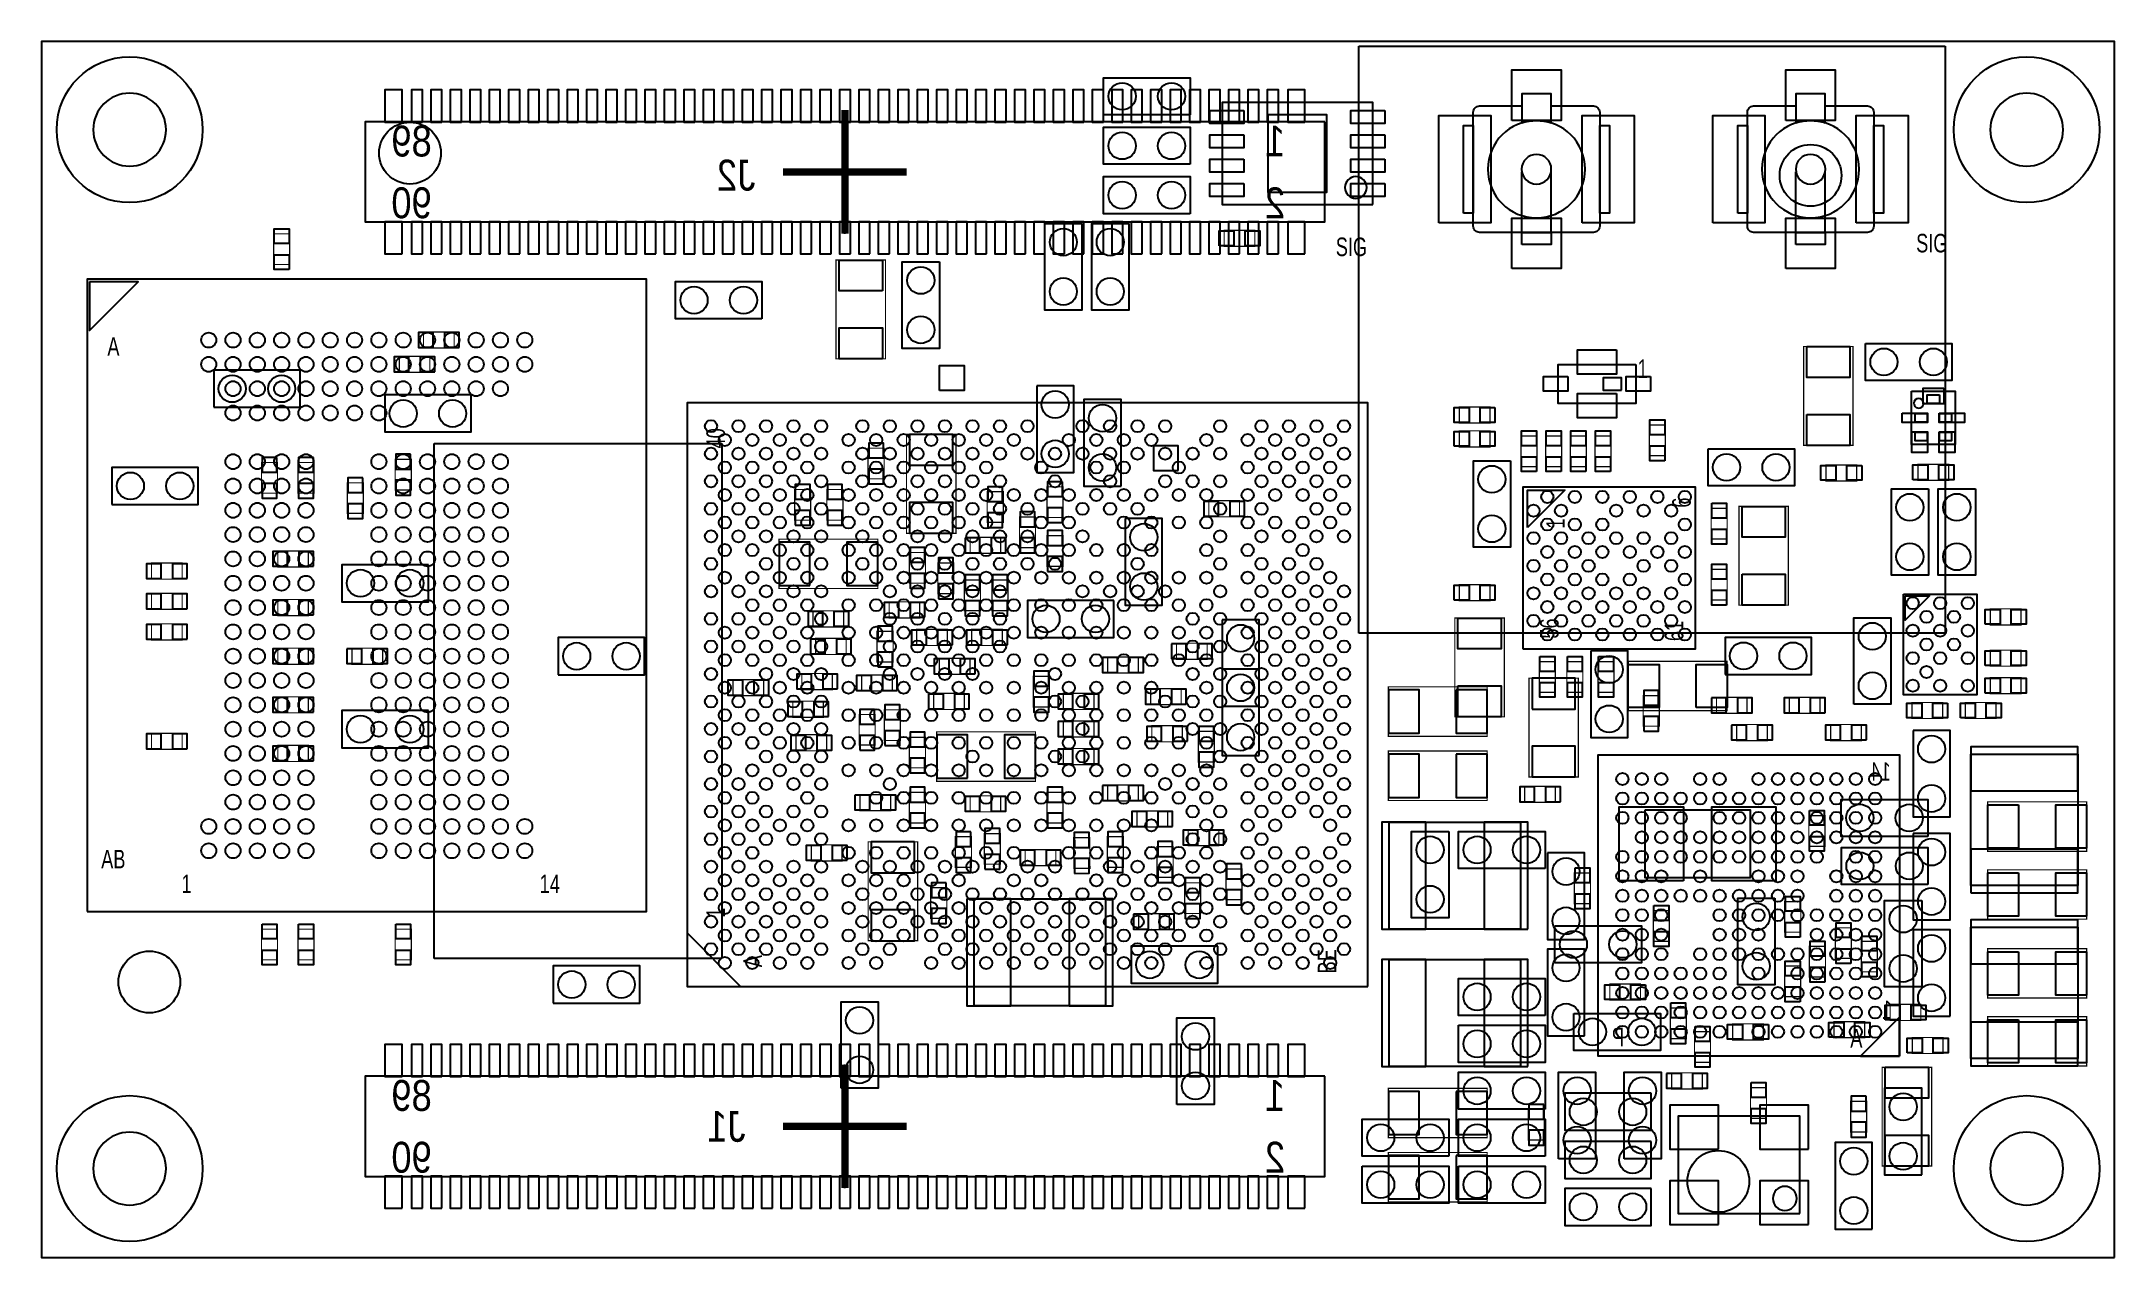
# Model space of a CAD drawing. Extents: x 0 to 42.6, y 0 to 25.
import ezdxf

# ---------------------------------------------------------------- set-up
doc = ezdxf.new("R2010")
doc.units = 0
for name, color, linetype in [('BG_HEAT_PLATE_HOLES', 6, 'CONTINUOUS'), ('BG_OUTLINE', 3, 'CONTINUOUS'), ('PG_ASSEMBLY_BOTTOM', 30, 'CONTINUOUS'), ('PG_ASSEMBLY_TOP', 254, 'CONTINUOUS'), ('PG_BODY_CENTER', 211, 'CONTINUOUS'), ('PIN_BOTTOM', 211, 'CONTINUOUS'), ('PIN_TOP', 173, 'CONTINUOUS')]:
    doc.layers.add(name, color=color, linetype=linetype)

msp = doc.modelspace()

# ---------------------------------------------------------------- texts
at = {"layer": 'PG_ASSEMBLY_BOTTOM', "text_generation_flag": 2}
for s, height, width, p in [('89', 0.635, 0.88, (8.026908, 22.63902)), ('1', 0.635, 0.88, (25.578308, 22.63902)), ('J2', 0.635, 0.88, (14.681708, 21.93798)), ('90', 0.635, 0.88, (8.026908, 21.36902)), ('2', 0.635, 0.88, (25.578308, 21.36902)), ('14', 0.381, 0.733333, (38.033198, 9.8044)), ('1', 0.381, 0.733333, (38.058598, 4.9022)), ('P', 0.381, 0.733333, (32.546798, 4.3434)), ('A', 0.381, 0.733333, (37.448998, 4.318)), ('89', 0.635, 0.88, (8.026908, 3.01498)), ('1', 0.635, 0.88, (25.578308, 3.01498)), ('J1', 0.635, 0.88, (14.478508, 2.37998)), ('90', 0.635, 0.88, (8.026908, 1.74498)), ('2', 0.635, 0.88, (25.578308, 1.74498))]:
    msp.add_text(s, height=height, dxfattribs=dict(at, width=width)).set_placement(p)
at = {"layer": 'PG_ASSEMBLY_TOP', "width": 0.733333}
for s, p in [('SIG', (26.618438, 20.590764)), ('SIG', (38.553898, 20.666964)), ('A', (1.355598, 18.542)), ('1', (32.826198, 18.0848)), ('AB', (1.228598, 8.001)), ('1', (2.879598, 7.493)), ('14', (10.245598, 7.493))]:
    msp.add_text(s, height=0.381, dxfattribs=at).set_placement(p)
for s, p in [('40', (14.055598, 16.637)), ('6', (33.918398, 15.4178)), ('1', (31.327598, 14.986)), ('56', (31.200598, 12.7254)), ('61', (33.765998, 12.6746)), ('1', (14.055598, 6.985)), ('A', (14.817598, 5.969)), ('BE', (26.628598, 5.842))]:
    msp.add_text(s, height=0.381, rotation=90, dxfattribs=at).set_placement(p)

# ---------------------------------------------------------------- linework, layer by layer
at = {"layer": 'BG_HEAT_PLATE_HOLES'}
for points in [[(27.0891, 24.9047), (39.1541, 24.9047)], [(27.0891, 12.8397), (27.0891, 24.9047)], [(39.1541, 24.9047), (39.1541, 12.8397)], [(8.0772, 16.7386), (13.9954, 16.7386)], [(8.0772, 6.1468), (8.0772, 16.7386)], [(13.9954, 16.7386), (13.9954, 6.1468)], [(39.1541, 12.8397), (27.0891, 12.8397)], [(13.9954, 6.1468), (8.0772, 6.1468)]]:
    msp.add_lwpolyline(points, dxfattribs=at)
for points in [[(2.562098, 23.1902, 1), (1.063498, 23.1902, 1)], [(41.576498, 23.1902, 1), (40.077898, 23.1902, 1)], [(2.562098, 1.8288, 1), (1.063498, 1.8288, 1)], [(41.576498, 1.8288, 1), (40.077898, 1.8288, 1)]]:
    msp.add_lwpolyline(points, format="xyb", close=True, dxfattribs=at)
at = {"layer": 'BG_OUTLINE'}
msp.add_lwpolyline([(42.6339, 0), (42.6339, 25.004014), (0, 25.004014), (0, 0)], close=True, dxfattribs=at)
at = {"layer": 'PG_ASSEMBLY_BOTTOM'}
for points in [[(26.391108, 23.35022), (6.655308, 23.35022), (6.655308, 21.29282), (26.391108, 21.29282), (26.391108, 23.35022)], [(3.542538, 17.483328), (5.320538, 17.483328), (5.320538, 18.245328), (3.542538, 18.245328), (3.542538, 17.483328)], [(20.467066, 17.920716), (20.467066, 16.142716), (21.229066, 16.142716), (21.229066, 17.920716), (20.467066, 17.920716)], [(8.83666, 17.737328), (7.05866, 17.737328), (7.05866, 16.975328), (8.83666, 16.975328), (8.83666, 17.737328)], [(22.201632, 15.863316), (22.201632, 17.641316), (21.439632, 17.641316), (21.439632, 15.863316), (22.201632, 15.863316)], [(1.4478, 15.483332), (3.2258, 15.483332), (3.2258, 16.245332), (1.4478, 16.245332), (1.4478, 15.483332)], [(22.288754, 15.192248), (22.288754, 13.414248), (23.050754, 13.414248), (23.050754, 15.192248), (22.288754, 15.192248)], [(7.956804, 14.245336), (6.178804, 14.245336), (6.178804, 13.483336), (7.956804, 13.483336), (7.956804, 14.245336)], [(22.056598, 13.512292), (20.278598, 13.512292), (20.278598, 12.750292), (22.056598, 12.750292), (22.056598, 13.512292)], [(24.280622, 13.113258), (24.280622, 11.335258), (25.042622, 11.335258), (25.042622, 13.113258), (24.280622, 13.113258)], [(10.626598, 11.983466), (12.404598, 11.983466), (12.404598, 12.745466), (10.626598, 12.745466), (10.626598, 11.983466)], [(31.860998, 12.4714), (31.860998, 10.6934), (32.622998, 10.6934), (32.622998, 12.4714), (31.860998, 12.4714)], [(34.623248, 11.9888), (36.401248, 11.9888), (36.401248, 12.7508), (34.623248, 12.7508), (34.623248, 11.9888)], [(25.042622, 10.319258), (25.042622, 12.097258), (24.280622, 12.097258), (24.280622, 10.319258), (25.042622, 10.319258)], [(7.956804, 11.245342), (6.178804, 11.245342), (6.178804, 10.483342), (7.956804, 10.483342), (7.956804, 11.245342)], [(38.490398, 10.836148), (38.490398, 9.058148), (39.252398, 9.058148), (39.252398, 10.836148), (38.490398, 10.836148)], [(38.212268, 4.13893), (32.012128, 4.13893), (32.012128, 10.33907), (38.212268, 10.33907), (38.212268, 4.13893)], [(39.676324, 7.64794), (39.676324, 10.34796), (41.876218, 10.34796), (41.876218, 7.64794), (39.676324, 7.64794)], [(30.417008, 6.748526), (27.716988, 6.748526), (27.716988, 8.94842), (30.417008, 8.94842), (30.417008, 6.748526)], [(38.490398, 8.718804), (38.490398, 6.940804), (39.252398, 6.940804), (39.252398, 8.718804), (38.490398, 8.718804)], [(30.971998, 8.318754), (30.971998, 6.540754), (31.733998, 6.540754), (31.733998, 8.318754), (30.971998, 8.318754)], [(19.182588, 7.373874), (21.882608, 7.373874), (21.882608, 5.17398), (19.182588, 5.17398), (19.182588, 7.373874)], [(24.190198, 6.4008), (22.412198, 6.4008), (22.412198, 5.6388), (24.190198, 5.6388), (24.190198, 6.4008)], [(39.252398, 4.959604), (39.252398, 6.737604), (38.490398, 6.737604), (38.490398, 4.959604), (39.252398, 4.959604)], [(41.876472, 6.79196), (41.876472, 4.09194), (39.676578, 4.09194), (39.676578, 6.79196), (41.876472, 6.79196)], [(10.524998, 5.2324), (12.302998, 5.2324), (12.302998, 5.9944), (10.524998, 5.9944), (10.524998, 5.2324)], [(30.417008, 3.929126), (27.716988, 3.929126), (27.716988, 6.12902), (30.417008, 6.12902), (30.417008, 3.929126)], [(31.733998, 4.559554), (31.733998, 6.337554), (30.971998, 6.337554), (30.971998, 4.559554), (31.733998, 4.559554)], [(26.391108, 3.72618), (6.655308, 3.72618), (6.655308, 1.66878), (26.391108, 1.66878), (26.391108, 3.72618)], [(38.668198, 1.7018), (38.668198, 3.4798), (37.906198, 3.4798), (37.906198, 1.7018), (38.668198, 1.7018)], [(33.105598, 3.3782), (31.327598, 3.3782), (31.327598, 2.6162), (33.105598, 2.6162), (33.105598, 3.3782)], [(36.162234, 0.905002), (36.162234, 2.904998), (33.662366, 2.904998), (33.662366, 0.905002), (36.162234, 0.905002)], [(33.105598, 2.3876), (31.327598, 2.3876), (31.327598, 1.6256), (33.105598, 1.6256), (33.105598, 2.3876)], [(37.652198, 0.5842), (37.652198, 2.3622), (36.890198, 2.3622), (36.890198, 0.5842), (37.652198, 0.5842)], [(33.105598, 1.4224), (31.327598, 1.4224), (31.327598, 0.6604), (33.105598, 0.6604), (33.105598, 1.4224)]]:
    msp.add_lwpolyline(points, dxfattribs=at)
at = {"layer": 'PG_ASSEMBLY_BOTTOM', "const_width": 0.0254}
for points in [[(8.487664, 19.029426), (7.857744, 19.029426), (7.857744, 18.699226), (8.487664, 18.699226), (8.487664, 19.029426)], [(7.987538, 18.529554), (7.357618, 18.529554), (7.357618, 18.199354), (7.987538, 18.199354), (7.987538, 18.529554)], [(17.330674, 16.011398), (17.330674, 16.641318), (17.000474, 16.641318), (17.000474, 16.011398), (17.330674, 16.011398)], [(17.789652, 16.924782), (17.789652, 14.892782), (18.805652, 14.892782), (18.805652, 16.924782), (17.789652, 16.924782)], [(4.524502, 16.346424), (4.524502, 15.716504), (4.854702, 15.716504), (4.854702, 16.346424), (4.524502, 16.346424)], [(5.274564, 16.346424), (5.274564, 15.716504), (5.604764, 15.716504), (5.604764, 16.346424), (5.274564, 16.346424)], [(7.27456, 16.412464), (7.27456, 15.782544), (7.60476, 15.782544), (7.60476, 16.412464), (7.27456, 16.412464)], [(6.289294, 15.929864), (6.289294, 15.299944), (6.619494, 15.299944), (6.619494, 15.929864), (6.289294, 15.929864)], [(15.820898, 15.162276), (15.820898, 15.792196), (15.490698, 15.792196), (15.490698, 15.162276), (15.820898, 15.162276)], [(16.481806, 15.162276), (16.481806, 15.792196), (16.151606, 15.792196), (16.151606, 15.162276), (16.481806, 15.162276)], [(20.67941, 15.84579), (20.67941, 15.21587), (21.00961, 15.21587), (21.00961, 15.84579), (20.67941, 15.84579)], [(19.779742, 15.115032), (19.779742, 15.744952), (19.449542, 15.744952), (19.449542, 15.115032), (19.779742, 15.115032)], [(24.007572, 15.230094), (24.637492, 15.230094), (24.637492, 15.560294), (24.007572, 15.560294), (24.007572, 15.230094)], [(20.443698, 14.596364), (20.443698, 15.226284), (20.113498, 15.226284), (20.113498, 14.596364), (20.443698, 14.596364)], [(5.49021, 14.529562), (4.86029, 14.529562), (4.86029, 14.199362), (5.49021, 14.199362), (5.49021, 14.529562)], [(15.168118, 13.75537), (17.200118, 13.75537), (17.200118, 14.77137), (15.168118, 14.77137), (15.168118, 13.75537)], [(17.849596, 14.496288), (17.849596, 13.866368), (18.179796, 13.866368), (18.179796, 14.496288), (17.849596, 14.496288)], [(19.098514, 14.47927), (19.728434, 14.47927), (19.728434, 14.80947), (19.098514, 14.80947), (19.098514, 14.47927)], [(21.00961, 14.211554), (21.00961, 14.841474), (20.67941, 14.841474), (20.67941, 14.211554), (21.00961, 14.211554)], [(2.892806, 14.279372), (2.262886, 14.279372), (2.262886, 13.949172), (2.892806, 13.949172), (2.892806, 14.279372)], [(18.763996, 13.649198), (18.763996, 14.279118), (18.433796, 14.279118), (18.433796, 13.649198), (18.763996, 13.649198)], [(2.892806, 13.656564), (2.262886, 13.656564), (2.262886, 13.326364), (2.892806, 13.326364), (2.892806, 13.656564)], [(18.98142, 13.930376), (18.98142, 13.300456), (19.31162, 13.300456), (19.31162, 13.930376), (18.98142, 13.930376)], [(19.547586, 13.930376), (19.547586, 13.300456), (19.877786, 13.300456), (19.877786, 13.930376), (19.547586, 13.930376)], [(5.49021, 13.529564), (4.86029, 13.529564), (4.86029, 13.199364), (5.49021, 13.199364), (5.49021, 13.529564)], [(16.498824, 13.296392), (15.868904, 13.296392), (15.868904, 12.966192), (16.498824, 12.966192), (16.498824, 13.296392)], [(18.062702, 13.481304), (17.432782, 13.481304), (17.432782, 13.151104), (18.062702, 13.151104), (18.062702, 13.481304)], [(2.892806, 13.029438), (2.262886, 13.029438), (2.262886, 12.699238), (2.892806, 12.699238), (2.892806, 13.029438)], [(17.515586, 12.24661), (17.515586, 12.87653), (17.185386, 12.87653), (17.185386, 12.24661), (17.515586, 12.24661)], [(18.628614, 12.915392), (17.998694, 12.915392), (17.998694, 12.585192), (18.628614, 12.585192), (18.628614, 12.915392)], [(19.760438, 12.915392), (19.130518, 12.915392), (19.130518, 12.585192), (19.760438, 12.585192), (19.760438, 12.915392)], [(5.49021, 12.529566), (4.86029, 12.529566), (4.86029, 12.199366), (5.49021, 12.199366), (5.49021, 12.529566)], [(6.384798, 12.199366), (7.014718, 12.199366), (7.014718, 12.529566), (6.384798, 12.529566), (6.384798, 12.199366)], [(16.549624, 12.730226), (15.919704, 12.730226), (15.919704, 12.400026), (16.549624, 12.400026), (16.549624, 12.730226)], [(23.343616, 12.302236), (23.973536, 12.302236), (23.973536, 12.632436), (23.343616, 12.632436), (23.343616, 12.302236)], [(16.266668, 12.008358), (15.636748, 12.008358), (15.636748, 11.678158), (16.266668, 11.678158), (16.266668, 12.008358)], [(17.496536, 11.979402), (16.866616, 11.979402), (16.866616, 11.649202), (17.496536, 11.649202), (17.496536, 11.979402)], [(19.096482, 12.32027), (18.466562, 12.32027), (18.466562, 11.99007), (19.096482, 11.99007), (19.096482, 12.32027)], [(20.396454, 11.949176), (20.396454, 11.319256), (20.726654, 11.319256), (20.726654, 11.949176), (20.396454, 11.949176)], [(21.928582, 12.019026), (22.558502, 12.019026), (22.558502, 12.349226), (21.928582, 12.349226), (21.928582, 12.019026)], [(5.49021, 11.529568), (4.86029, 11.529568), (4.86029, 11.199368), (5.49021, 11.199368), (5.49021, 11.529568)], [(14.851634, 11.881866), (14.221714, 11.881866), (14.221714, 11.551666), (14.851634, 11.551666), (14.851634, 11.881866)], [(18.34769, 11.268202), (18.97761, 11.268202), (18.97761, 11.598402), (18.34769, 11.598402), (18.34769, 11.268202)], [(21.643594, 11.598402), (21.013674, 11.598402), (21.013674, 11.268202), (21.643594, 11.268202), (21.643594, 11.598402)], [(23.439628, 11.696446), (22.809708, 11.696446), (22.809708, 11.366246), (23.439628, 11.366246), (23.439628, 11.696446)], [(29.731462, 11.7348), (27.699462, 11.7348), (27.699462, 10.7188), (29.731462, 10.7188), (29.731462, 11.7348)], [(30.590998, 11.9126), (30.590998, 9.8806), (31.606998, 9.8806), (31.606998, 11.9126), (30.590998, 11.9126)], [(33.270698, 10.924794), (33.270698, 11.554714), (32.940498, 11.554714), (32.940498, 10.924794), (33.270698, 10.924794)], [(34.447734, 11.1887), (35.077654, 11.1887), (35.077654, 11.5189), (34.447734, 11.5189), (34.447734, 11.1887)], [(36.576762, 11.5189), (35.946842, 11.5189), (35.946842, 11.1887), (36.576762, 11.1887), (36.576762, 11.5189)], [(16.081502, 11.43889), (15.451582, 11.43889), (15.451582, 11.10869), (16.081502, 11.10869), (16.081502, 11.43889)], [(17.145762, 10.536174), (17.145762, 11.166094), (16.815562, 11.166094), (16.815562, 10.536174), (17.145762, 10.536174)], [(17.66443, 10.631678), (17.66443, 11.261598), (17.33423, 11.261598), (17.33423, 10.631678), (17.66443, 10.631678)], [(2.892806, 10.779506), (2.262886, 10.779506), (2.262886, 10.449306), (2.892806, 10.449306), (2.892806, 10.779506)], [(15.517622, 10.41908), (16.147542, 10.41908), (16.147542, 10.74928), (15.517622, 10.74928), (15.517622, 10.41908)], [(18.179796, 10.068306), (18.179796, 10.698226), (17.849596, 10.698226), (17.849596, 10.068306), (18.179796, 10.068306)], [(18.411698, 9.793224), (20.443698, 9.793224), (20.443698, 10.809224), (18.411698, 10.809224), (18.411698, 9.793224)], [(21.643594, 11.032236), (21.013674, 11.032236), (21.013674, 10.702036), (21.643594, 10.702036), (21.643594, 11.032236)], [(23.465028, 10.934446), (22.835108, 10.934446), (22.835108, 10.604246), (23.465028, 10.604246), (23.465028, 10.934446)], [(23.792434, 10.817352), (23.792434, 10.187432), (24.122634, 10.187432), (24.122634, 10.817352), (23.792434, 10.817352)], [(34.864294, 10.6299), (35.494214, 10.6299), (35.494214, 10.9601), (34.864294, 10.9601), (34.864294, 10.6299)], [(37.427154, 10.9601), (36.797234, 10.9601), (36.797234, 10.6299), (37.427154, 10.6299), (37.427154, 10.9601)], [(5.49021, 10.52957), (4.86029, 10.52957), (4.86029, 10.19937), (5.49021, 10.19937), (5.49021, 10.52957)], [(21.643594, 10.466324), (21.013674, 10.466324), (21.013674, 10.136124), (21.643594, 10.136124), (21.643594, 10.466324)], [(29.731462, 10.414), (27.699462, 10.414), (27.699462, 9.398), (29.731462, 9.398), (29.731462, 10.414)], [(16.834612, 9.189212), (17.464532, 9.189212), (17.464532, 9.519412), (16.834612, 9.519412), (16.834612, 9.189212)], [(18.179796, 8.936228), (18.179796, 9.566148), (17.849596, 9.566148), (17.849596, 8.936228), (18.179796, 8.936228)], [(19.098514, 9.163812), (19.728434, 9.163812), (19.728434, 9.494012), (19.098514, 9.494012), (19.098514, 9.163812)], [(21.00961, 8.936228), (21.00961, 9.566148), (20.67941, 9.566148), (20.67941, 8.936228), (21.00961, 8.936228)], [(21.928582, 9.385046), (22.558502, 9.385046), (22.558502, 9.715246), (21.928582, 9.715246), (21.928582, 9.385046)], [(31.134558, 9.6901), (30.504638, 9.6901), (30.504638, 9.3599), (31.134558, 9.3599), (31.134558, 9.6901)], [(23.158704, 9.181846), (22.528784, 9.181846), (22.528784, 8.851646), (23.158704, 8.851646), (23.158704, 9.181846)], [(18.017998, 6.5151), (18.017998, 8.5471), (17.001998, 8.5471), (17.001998, 6.5151), (18.017998, 6.5151)], [(18.796508, 8.65124), (18.796508, 8.02132), (19.126708, 8.02132), (19.126708, 8.65124), (18.796508, 8.65124)], [(19.721576, 8.08736), (19.721576, 8.71728), (19.391376, 8.71728), (19.391376, 8.08736), (19.721576, 8.08736)], [(21.561552, 8.004556), (21.558504, 8.634476), (21.228304, 8.632952), (21.231352, 8.003032), (21.561552, 8.004556)], [(21.9202, 8.65124), (21.9202, 8.02132), (22.2504, 8.02132), (22.2504, 8.65124), (21.9202, 8.65124)], [(24.212804, 8.8011), (23.582884, 8.8011), (23.582884, 8.4709), (24.212804, 8.4709), (24.212804, 8.8011)], [(16.462502, 8.485378), (15.832582, 8.485378), (15.832582, 8.155178), (16.462502, 8.155178), (16.462502, 8.485378)], [(20.230592, 8.057134), (20.860512, 8.057134), (20.860512, 8.387334), (20.230592, 8.387334), (20.230592, 8.057134)], [(22.943566, 8.447786), (22.943566, 7.817866), (23.273766, 7.817866), (23.273766, 8.447786), (22.943566, 8.447786)], [(23.509478, 7.704328), (23.509478, 7.074408), (23.839678, 7.074408), (23.839678, 7.704328), (23.509478, 7.704328)], [(24.3586, 7.987284), (24.3586, 7.357364), (24.6888, 7.357364), (24.6888, 7.987284), (24.3586, 7.987284)], [(18.288508, 7.602728), (18.288508, 6.972808), (18.618708, 6.972808), (18.618708, 7.602728), (18.288508, 7.602728)], [(22.563582, 6.740144), (23.193502, 6.740144), (23.193502, 7.070344), (22.563582, 7.070344), (22.563582, 6.740144)], [(29.731462, 3.4798), (27.699462, 3.4798), (27.699462, 2.4638), (29.731462, 2.4638), (29.731462, 3.4798)], [(33.527238, 3.4671), (34.157158, 3.4671), (34.157158, 3.7973), (33.527238, 3.7973), (33.527238, 3.4671)], [(30.578298, 3.045206), (30.578298, 2.415286), (30.908498, 2.415286), (30.908498, 3.045206), (30.578298, 3.045206)], [(37.207698, 3.21056), (37.207698, 2.58064), (37.537898, 2.58064), (37.537898, 3.21056), (37.207698, 3.21056)], [(29.731462, 2.159), (27.699462, 2.159), (27.699462, 1.143), (29.731462, 1.143), (29.731462, 2.159)]]:
    msp.add_lwpolyline(points, dxfattribs=at)
at = {"layer": 'PG_ASSEMBLY_BOTTOM'}
msp.add_lwpolyline([(38.212268, 4.13893), (38.212268, 4.93903), (37.412168, 4.13893)], close=True, dxfattribs=at)
msp.add_lwpolyline([(36.099496, 1.214882, 1), (35.605104, 1.215118, 1)], format="xyb", close=True, dxfattribs=at)
at = {"layer": 'PG_ASSEMBLY_TOP'}
for points in [[(23.622, 23.495), (21.844, 23.495), (21.844, 24.257), (23.622, 24.257), (23.622, 23.495)], [(27.379676, 21.651468), (27.379676, 23.75154), (24.27986, 23.75154), (24.27986, 21.651468), (27.379676, 21.651468)], [(29.572966, 23.677372), (30.445964, 23.677372)], [(35.209226, 23.677372), (36.082224, 23.677372)], [(23.622, 22.479), (21.844, 22.479), (21.844, 23.241), (23.622, 23.241), (23.622, 22.479)], [(23.622, 21.463), (21.844, 21.463), (21.844, 22.225), (23.622, 22.225), (23.622, 21.463)], [(30.445964, 21.077428), (30.445964, 22.323298)], [(31.045912, 21.077428), (31.045912, 22.323298)], [(36.082224, 21.077428), (36.082224, 22.323298)], [(36.682172, 21.077428), (36.682172, 22.323298)], [(21.396198, 21.2598), (21.396198, 19.4818), (20.634198, 19.4818), (20.634198, 21.2598), (21.396198, 21.2598)], [(22.361398, 21.2598), (22.361398, 19.4818), (21.599398, 19.4818), (21.599398, 21.2598), (22.361398, 21.2598)], [(18.4658, 20.4724), (18.4658, 18.6944), (17.7038, 18.6944), (17.7038, 20.4724), (18.4658, 20.4724)], [(0.939546, 7.114286), (12.43965, 7.114286), (12.43965, 20.114514), (0.939546, 20.114514), (0.939546, 7.114286)], [(14.817598, 19.304), (13.039598, 19.304), (13.039598, 20.066), (14.817598, 20.066), (14.817598, 19.304)], [(37.51072, 18.795238), (39.28872, 18.795238), (39.28872, 18.033238), (37.51072, 18.033238), (37.51072, 18.795238)], [(32.789368, 18.363438), (32.789368, 17.563338), (31.189168, 17.563338), (31.189168, 18.363438), (32.789368, 18.363438)], [(27.278584, 5.574792), (27.278584, 17.574768), (13.278612, 17.574768), (13.278612, 5.574792), (27.278584, 5.574792)], [(38.457632, 17.81556), (39.357808, 17.81556), (39.357808, 16.71574), (38.457632, 16.71574), (38.457632, 17.81556)], [(34.273998, 16.628872), (36.051998, 16.628872), (36.051998, 15.866872), (34.273998, 15.866872), (34.273998, 16.628872)], [(30.209998, 16.383), (30.209998, 14.605), (29.447998, 14.605), (29.447998, 16.383), (30.209998, 16.383)], [(30.46857, 12.51839), (34.018474, 12.51839), (34.018474, 15.838424), (30.46857, 15.838424), (30.46857, 12.51839)], [(38.80612, 15.806928), (38.80612, 14.028928), (38.04412, 14.028928), (38.04412, 15.806928), (38.80612, 15.806928)], [(39.77132, 15.806928), (39.77132, 14.028928), (39.00932, 14.028928), (39.00932, 15.806928), (39.77132, 15.806928)], [(38.29431, 13.641578), (39.804086, 13.641578), (39.804086, 11.571478), (38.29431, 11.571478), (38.29431, 13.641578)], [(37.271198, 11.376406), (37.271198, 13.154406), (38.033198, 13.154406), (38.033198, 11.376406), (37.271198, 11.376406)], [(38.791896, 8.658098), (37.013896, 8.658098), (37.013896, 9.420098), (38.791896, 9.420098), (38.791896, 8.658098)], [(32.978598, 9.204198), (35.137598, 9.204198), (35.137598, 7.807198), (32.978598, 7.807198), (32.978598, 9.204198)], [(28.939998, 8.763), (28.939998, 6.985), (28.177998, 6.985), (28.177998, 8.763), (28.939998, 8.763)], [(30.921198, 8.001), (29.143198, 8.001), (29.143198, 8.763), (30.921198, 8.763), (30.921198, 8.001)], [(38.795198, 7.6708), (37.017198, 7.6708), (37.017198, 8.4328), (38.795198, 8.4328), (38.795198, 7.6708)], [(35.645598, 7.38632), (35.645598, 5.60832), (34.883598, 5.60832), (34.883598, 7.38632), (35.645598, 7.38632)], [(38.668198, 7.3406), (38.668198, 5.5626), (37.906198, 5.5626), (37.906198, 7.3406), (38.668198, 7.3406)], [(31.124398, 6.820154), (32.902398, 6.820154), (32.902398, 6.058154), (31.124398, 6.058154), (31.124398, 6.820154)], [(30.921198, 4.9784), (29.143198, 4.9784), (29.143198, 5.7404), (30.921198, 5.7404), (30.921198, 4.9784)], [(16.443198, 3.4798), (16.443198, 5.2578), (17.205198, 5.2578), (17.205198, 3.4798), (16.443198, 3.4798)], [(23.351998, 3.1496), (23.351998, 4.9276), (24.113998, 4.9276), (24.113998, 3.1496), (23.351998, 3.1496)], [(29.143198, 4.7752), (30.921198, 4.7752), (30.921198, 4.0132), (29.143198, 4.0132), (29.143198, 4.7752)], [(31.515304, 5.020056), (33.293304, 5.020056), (33.293304, 4.258056), (31.515304, 4.258056), (31.515304, 5.020056)], [(30.921198, 3.048), (29.143198, 3.048), (29.143198, 3.81), (30.921198, 3.81), (30.921198, 3.048)], [(31.200598, 2.032), (31.200598, 3.81), (31.962598, 3.81), (31.962598, 2.032), (31.200598, 2.032)], [(32.546798, 2.032), (32.546798, 3.81), (33.308798, 3.81), (33.308798, 2.032), (32.546798, 2.032)], [(28.939998, 2.0828), (27.161998, 2.0828), (27.161998, 2.8448), (28.939998, 2.8448), (28.939998, 2.0828)], [(30.921198, 2.0828), (29.143198, 2.0828), (29.143198, 2.8448), (30.921198, 2.8448), (30.921198, 2.0828)], [(27.161998, 1.8796), (28.939998, 1.8796), (28.939998, 1.1176), (27.161998, 1.1176), (27.161998, 1.8796)], [(29.143198, 1.8796), (30.921198, 1.8796), (30.921198, 1.1176), (29.143198, 1.1176), (29.143198, 1.8796)]]:
    msp.add_lwpolyline(points, dxfattribs=at)
for points in [[(31.045912, 23.33117), (31.045912, 23.9268), (30.445964, 23.9268), (30.445964, 23.33117, -0.076601), (30.745938, 23.377398, -0.076974)], [(36.682172, 23.33117), (36.682172, 23.9268), (36.082224, 23.9268), (36.082224, 23.33117, -0.076601), (36.382198, 23.377398, -0.076974)], [(27.253692, 22.00148, 1), (26.805844, 22.001528, 1)], [(38.707822, 17.565624, 1), (38.507618, 17.565676, 1)]]:
    msp.add_lwpolyline(points, format="xyb", close=True, dxfattribs=at)
for points in [[(31.045912, 23.677372), (31.91891, 23.677372, -0.414214), (32.04591, 23.550372), (32.04591, 21.204428, -0.414214), (31.91891, 21.077428), (29.572966, 21.077428, -0.414214), (29.445966, 21.204428), (29.445966, 23.550372, -0.414214), (29.572966, 23.677372)], [(36.682172, 23.677372), (37.55517, 23.677372, -0.414214), (37.68217, 23.550372), (37.68217, 21.204428, -0.414214), (37.55517, 21.077428), (35.209226, 21.077428, -0.414214), (35.082226, 21.204428), (35.082226, 23.550372, -0.414214), (35.209226, 23.677372)], [(31.745936, 22.3774, 1), (29.74594, 22.3774, 1), (31.745936, 22.3774)], [(37.382196, 22.3774, 1), (35.3822, 22.3774, 1), (37.382196, 22.3774)], [(31.050738, 22.3774, 1), (30.441138, 22.3774, 1), (31.050738, 22.3774)], [(36.686998, 22.3774, 1), (36.077398, 22.3774, 1), (36.686998, 22.3774)]]:
    msp.add_lwpolyline(points, format="xyb", dxfattribs=at)
for points in [[(29.247338, 21.4757), (29.247338, 23.2791), (29.445966, 23.2791), (29.445966, 21.4757)], [(32.04591, 21.4757), (32.04591, 23.2791), (32.244538, 23.2791), (32.244538, 21.4757)], [(34.883598, 21.4757), (34.883598, 23.2791), (35.082226, 23.2791), (35.082226, 21.4757)], [(37.68217, 21.4757), (37.68217, 23.2791), (37.880798, 23.2791), (37.880798, 21.4757)], [(30.445964, 20.828), (30.445964, 21.077428), (31.045912, 21.077428), (31.045912, 20.828)], [(36.082224, 20.828), (36.082224, 21.077428), (36.682172, 21.077428), (36.682172, 20.828)], [(0.989584, 20.064476), (0.989584, 19.064478), (1.989582, 20.064476)], [(32.497268, 17.836388), (32.497268, 18.090388), (32.116268, 18.090388), (32.116268, 17.836388)], [(39.032688, 17.74063), (39.032688, 17.560544), (38.782752, 17.560544), (38.782752, 17.74063)], [(38.782752, 17.355566), (38.782752, 17.175734), (38.532816, 17.175734), (38.532816, 17.355566)], [(39.282624, 17.355566), (39.282624, 17.175734), (39.032688, 17.175734), (39.032688, 17.355566)], [(38.782752, 16.970756), (38.782752, 16.79067), (38.532816, 16.79067), (38.532816, 16.970756)], [(39.282624, 16.970756), (39.282624, 16.79067), (39.032688, 16.79067), (39.032688, 16.970756)], [(30.564074, 15.012924), (30.564074, 15.774924), (31.326074, 15.774924)], [(38.329108, 13.606526), (38.829234, 13.606526), (38.329108, 13.106654)], [(13.278612, 5.574792), (14.378686, 5.574792), (13.278612, 6.674866)]]:
    msp.add_lwpolyline(points, close=True, dxfattribs=at)
at = {"layer": 'PG_ASSEMBLY_TOP', "const_width": 0.0254}
for points in [[(4.774438, 20.41906), (4.774438, 21.04898), (5.104638, 21.04898), (5.104638, 20.41906), (4.774438, 20.41906)], [(24.32304, 21.1201), (24.95296, 21.1201), (24.95296, 20.7899), (24.32304, 20.7899), (24.32304, 21.1201)], [(17.357598, 20.5105), (17.357598, 18.4785), (16.341598, 18.4785), (16.341598, 20.5105), (17.357598, 20.5105)], [(36.24072, 16.699738), (36.24072, 18.731738), (37.25672, 18.731738), (37.25672, 16.699738), (36.24072, 16.699738)], [(29.788358, 17.1577), (29.158438, 17.1577), (29.158438, 17.4879), (29.788358, 17.4879), (29.788358, 17.1577)], [(33.067498, 16.487394), (33.067498, 17.117314), (33.397698, 17.117314), (33.397698, 16.487394), (33.067498, 16.487394)], [(29.158438, 16.997172), (29.788358, 16.997172), (29.788358, 16.666972), (29.158438, 16.666972), (29.158438, 16.997172)], [(30.425898, 16.263112), (30.425898, 16.893032), (30.756098, 16.893032), (30.756098, 16.263112), (30.425898, 16.263112)], [(30.933898, 16.263112), (30.933898, 16.893032), (31.264098, 16.893032), (31.264098, 16.263112), (30.933898, 16.263112)], [(31.441898, 16.263112), (31.441898, 16.893032), (31.772098, 16.893032), (31.772098, 16.263112), (31.441898, 16.263112)], [(31.949898, 16.263112), (31.949898, 16.893032), (32.280098, 16.893032), (32.280098, 16.263112), (31.949898, 16.263112)], [(37.330634, 15.96771), (36.700714, 15.96771), (36.700714, 16.29791), (37.330634, 16.29791), (37.330634, 15.96771)], [(38.59276, 16.31061), (39.22268, 16.31061), (39.22268, 15.98041), (38.59276, 15.98041), (38.59276, 16.31061)], [(34.667698, 15.404084), (34.667698, 14.774164), (34.337498, 14.774164), (34.337498, 15.404084), (34.667698, 15.404084)], [(34.908998, 13.412724), (34.908998, 15.444724), (35.924998, 15.444724), (35.924998, 13.412724), (34.908998, 13.412724)], [(34.337498, 13.519912), (34.337498, 14.149832), (34.667698, 14.149832), (34.667698, 13.519912), (34.337498, 13.519912)], [(29.158438, 13.834872), (29.788358, 13.834872), (29.788358, 13.504672), (29.158438, 13.504672), (29.158438, 13.834872)], [(40.080438, 13.33754), (40.710358, 13.33754), (40.710358, 13.00734), (40.080438, 13.00734), (40.080438, 13.33754)], [(29.066998, 11.117072), (29.066998, 13.149072), (30.082998, 13.149072), (30.082998, 11.117072), (29.066998, 11.117072)], [(40.080438, 12.488672), (40.710358, 12.488672), (40.710358, 12.158472), (40.080438, 12.158472), (40.080438, 12.488672)], [(31.133542, 12.25296), (31.133542, 11.62304), (30.803342, 11.62304), (30.803342, 12.25296), (31.133542, 12.25296)], [(31.699708, 12.25296), (31.699708, 11.62304), (31.369508, 11.62304), (31.369508, 12.25296), (31.699708, 12.25296)], [(32.34182, 12.25296), (32.34182, 11.62304), (32.01162, 11.62304), (32.01162, 12.25296), (32.34182, 12.25296)], [(34.66592, 11.244072), (32.63392, 11.244072), (32.63392, 12.260072), (34.66592, 12.260072), (34.66592, 11.244072)], [(40.080438, 11.922506), (40.710358, 11.922506), (40.710358, 11.592306), (40.080438, 11.592306), (40.080438, 11.922506)], [(39.097204, 11.082782), (38.467284, 11.082782), (38.467284, 11.412982), (39.097204, 11.412982), (39.097204, 11.082782)], [(39.567104, 11.412982), (40.197024, 11.412982), (40.197024, 11.082782), (39.567104, 11.082782), (39.567104, 11.412982)], [(40.027098, 9.369298), (42.059098, 9.369298), (42.059098, 8.353298), (40.027098, 8.353298), (40.027098, 9.369298)], [(36.677346, 9.087104), (36.677346, 8.457184), (36.347146, 8.457184), (36.347146, 9.087104), (36.677346, 9.087104)], [(31.856172, 7.906004), (31.856172, 7.276084), (31.525972, 7.276084), (31.525972, 7.906004), (31.856172, 7.906004)], [(40.027098, 7.972298), (42.059098, 7.972298), (42.059098, 6.956298), (40.027098, 6.956298), (40.027098, 7.972298)], [(35.851846, 6.689344), (35.851846, 7.319264), (36.182046, 7.319264), (36.182046, 6.689344), (35.851846, 6.689344)], [(33.4772, 7.131304), (33.4772, 6.501384), (33.147, 6.501384), (33.147, 7.131304), (33.4772, 7.131304)], [(4.854702, 6.75132), (4.854702, 6.1214), (4.524502, 6.1214), (4.524502, 6.75132), (4.854702, 6.75132)], [(5.604764, 6.75132), (5.604764, 6.1214), (5.274564, 6.1214), (5.274564, 6.75132), (5.604764, 6.75132)], [(7.60476, 6.75132), (7.60476, 6.1214), (7.27456, 6.1214), (7.27456, 6.75132), (7.60476, 6.75132)], [(36.359592, 5.768594), (36.359592, 6.398514), (36.689792, 6.398514), (36.689792, 5.768594), (36.359592, 5.768594)], [(36.892992, 6.149594), (36.892992, 6.779514), (37.223192, 6.779514), (37.223192, 6.149594), (36.892992, 6.149594)], [(37.426392, 5.873496), (37.426392, 6.503416), (37.756592, 6.503416), (37.756592, 5.873496), (37.426392, 5.873496)], [(35.849306, 5.362194), (35.849306, 5.992114), (36.179506, 5.992114), (36.179506, 5.362194), (35.849306, 5.362194)], [(40.027098, 6.35), (42.059098, 6.35), (42.059098, 5.334), (40.027098, 5.334), (40.027098, 6.35)], [(32.88411, 5.292852), (32.25419, 5.292852), (32.25419, 5.623052), (32.88411, 5.623052), (32.88411, 5.292852)], [(33.82645, 5.131308), (33.82645, 4.501388), (33.49625, 4.501388), (33.49625, 5.131308), (33.82645, 5.131308)], [(38.019736, 5.204206), (38.649656, 5.204206), (38.649656, 4.874006), (38.019736, 4.874006), (38.019736, 5.204206)], [(35.410902, 4.473956), (34.780982, 4.473956), (34.780982, 4.804156), (35.410902, 4.804156), (35.410902, 4.473956)], [(36.86429, 4.848606), (37.49421, 4.848606), (37.49421, 4.518406), (36.86429, 4.518406), (36.86429, 4.848606)], [(40.027098, 4.953), (42.059098, 4.953), (42.059098, 3.937), (40.027098, 3.937), (40.027098, 4.953)], [(34.324798, 4.645406), (34.324798, 4.015486), (33.994598, 4.015486), (33.994598, 4.645406), (34.324798, 4.645406)], [(38.476936, 4.524756), (39.106856, 4.524756), (39.106856, 4.194556), (38.476936, 4.194556), (38.476936, 4.524756)], [(37.855398, 1.8796), (37.855398, 3.9116), (38.871398, 3.9116), (38.871398, 1.8796), (37.855398, 1.8796)], [(35.477196, 3.49123), (35.477196, 2.86131), (35.146996, 2.86131), (35.146996, 3.49123), (35.477196, 3.49123)]]:
    msp.add_lwpolyline(points, dxfattribs=at)
at = {"layer": 'PG_BODY_CENTER', "const_width": 0.1524}
for points in [[(16.523208, 21.05152), (16.523208, 23.59152)], [(17.793208, 22.32152), (15.253208, 22.32152)], [(16.523208, 1.42748), (16.523208, 3.96748)], [(17.793208, 2.69748), (15.253208, 2.69748)]]:
    msp.add_lwpolyline(points, dxfattribs=at)
at = {"layer": 'PG_BODY_CENTER'}
for points in [[(16.523208, 21.05152), (16.523208, 23.59152)], [(17.793208, 22.32152), (15.253208, 22.32152)], [(16.523208, 1.42748), (16.523208, 3.96748)], [(17.793208, 2.69748), (15.253208, 2.69748)]]:
    msp.add_lwpolyline(points, dxfattribs=at)
at = {"layer": 'PIN_BOTTOM'}
for points in [[(7.417308, 23.34641), (7.417308, 24.00681), (7.061708, 24.00681), (7.061708, 23.34641)], [(7.836408, 23.34641), (7.836408, 24.00681), (7.607808, 24.00681), (7.607808, 23.34641)], [(8.236458, 23.34641), (8.236458, 24.00681), (8.007858, 24.00681), (8.007858, 23.34641)], [(8.636508, 23.34641), (8.636508, 24.00681), (8.407908, 24.00681), (8.407908, 23.34641)], [(9.036558, 23.34641), (9.036558, 24.00681), (8.807958, 24.00681), (8.807958, 23.34641)], [(9.436608, 23.34641), (9.436608, 24.00681), (9.208008, 24.00681), (9.208008, 23.34641)], [(9.836658, 23.34641), (9.836658, 24.00681), (9.608058, 24.00681), (9.608058, 23.34641)], [(10.236708, 23.34641), (10.236708, 24.00681), (10.008108, 24.00681), (10.008108, 23.34641)], [(10.636758, 23.34641), (10.636758, 24.00681), (10.408158, 24.00681), (10.408158, 23.34641)], [(11.036808, 23.34641), (11.036808, 24.00681), (10.808208, 24.00681), (10.808208, 23.34641)], [(11.436858, 23.34641), (11.436858, 24.00681), (11.208258, 24.00681), (11.208258, 23.34641)], [(11.836908, 23.34641), (11.836908, 24.00681), (11.608308, 24.00681), (11.608308, 23.34641)], [(12.236958, 23.34641), (12.236958, 24.00681), (12.008358, 24.00681), (12.008358, 23.34641)], [(12.637008, 23.34641), (12.637008, 24.00681), (12.408408, 24.00681), (12.408408, 23.34641)], [(13.037058, 23.34641), (13.037058, 24.00681), (12.808458, 24.00681), (12.808458, 23.34641)], [(13.437108, 23.34641), (13.437108, 24.00681), (13.208508, 24.00681), (13.208508, 23.34641)], [(13.837158, 23.34641), (13.837158, 24.00681), (13.608558, 24.00681), (13.608558, 23.34641)], [(14.237208, 23.34641), (14.237208, 24.00681), (14.008608, 24.00681), (14.008608, 23.34641)], [(14.637258, 23.34641), (14.637258, 24.00681), (14.408658, 24.00681), (14.408658, 23.34641)], [(15.037308, 23.34641), (15.037308, 24.00681), (14.808708, 24.00681), (14.808708, 23.34641)], [(15.437358, 23.34641), (15.437358, 24.00681), (15.208758, 24.00681), (15.208758, 23.34641)], [(15.837408, 23.34641), (15.837408, 24.00681), (15.608808, 24.00681), (15.608808, 23.34641)], [(16.237458, 23.34641), (16.237458, 24.00681), (16.008858, 24.00681), (16.008858, 23.34641)], [(16.637508, 23.34641), (16.637508, 24.00681), (16.408908, 24.00681), (16.408908, 23.34641)], [(17.037558, 23.34641), (17.037558, 24.00681), (16.808958, 24.00681), (16.808958, 23.34641)], [(17.437608, 23.34641), (17.437608, 24.00681), (17.209008, 24.00681), (17.209008, 23.34641)], [(17.837658, 23.34641), (17.837658, 24.00681), (17.609058, 24.00681), (17.609058, 23.34641)], [(18.237708, 23.34641), (18.237708, 24.00681), (18.009108, 24.00681), (18.009108, 23.34641)], [(18.637758, 23.34641), (18.637758, 24.00681), (18.409158, 24.00681), (18.409158, 23.34641)], [(19.037808, 23.34641), (19.037808, 24.00681), (18.809208, 24.00681), (18.809208, 23.34641)], [(19.437858, 23.34641), (19.437858, 24.00681), (19.209258, 24.00681), (19.209258, 23.34641)], [(19.837908, 23.34641), (19.837908, 24.00681), (19.609308, 24.00681), (19.609308, 23.34641)], [(20.237958, 23.34641), (20.237958, 24.00681), (20.009358, 24.00681), (20.009358, 23.34641)], [(20.638008, 23.34641), (20.638008, 24.00681), (20.409408, 24.00681), (20.409408, 23.34641)], [(21.038058, 23.34641), (21.038058, 24.00681), (20.809458, 24.00681), (20.809458, 23.34641)], [(21.438108, 23.34641), (21.438108, 24.00681), (21.209508, 24.00681), (21.209508, 23.34641)], [(21.838158, 23.34641), (21.838158, 24.00681), (21.609558, 24.00681), (21.609558, 23.34641)], [(22.238208, 23.34641), (22.238208, 24.00681), (22.009608, 24.00681), (22.009608, 23.34641)], [(22.638258, 23.34641), (22.638258, 24.00681), (22.409658, 24.00681), (22.409658, 23.34641)], [(23.038308, 23.34641), (23.038308, 24.00681), (22.809708, 24.00681), (22.809708, 23.34641)], [(23.438358, 23.34641), (23.438358, 24.00681), (23.209758, 24.00681), (23.209758, 23.34641)], [(23.838408, 23.34641), (23.838408, 24.00681), (23.609808, 24.00681), (23.609808, 23.34641)], [(24.238458, 23.34641), (24.238458, 24.00681), (24.009858, 24.00681), (24.009858, 23.34641)], [(24.638508, 23.34641), (24.638508, 24.00681), (24.409908, 24.00681), (24.409908, 23.34641)], [(25.038558, 23.34641), (25.038558, 24.00681), (24.809958, 24.00681), (24.809958, 23.34641)], [(25.438608, 23.34641), (25.438608, 24.00681), (25.210008, 24.00681), (25.210008, 23.34641)], [(25.984708, 23.34641), (25.984708, 24.00681), (25.629108, 24.00681), (25.629108, 23.34641)], [(7.417308, 20.63623), (7.417308, 21.29663), (7.061708, 21.29663), (7.061708, 20.63623)], [(7.836408, 20.63623), (7.836408, 21.29663), (7.607808, 21.29663), (7.607808, 20.63623)], [(8.236458, 20.63623), (8.236458, 21.29663), (8.007858, 21.29663), (8.007858, 20.63623)], [(8.636508, 20.63623), (8.636508, 21.29663), (8.407908, 21.29663), (8.407908, 20.63623)], [(9.036558, 20.63623), (9.036558, 21.29663), (8.807958, 21.29663), (8.807958, 20.63623)], [(9.436608, 20.63623), (9.436608, 21.29663), (9.208008, 21.29663), (9.208008, 20.63623)], [(9.836658, 20.63623), (9.836658, 21.29663), (9.608058, 21.29663), (9.608058, 20.63623)], [(10.236708, 20.63623), (10.236708, 21.29663), (10.008108, 21.29663), (10.008108, 20.63623)], [(10.636758, 20.63623), (10.636758, 21.29663), (10.408158, 21.29663), (10.408158, 20.63623)], [(11.036808, 20.63623), (11.036808, 21.29663), (10.808208, 21.29663), (10.808208, 20.63623)], [(11.436858, 20.63623), (11.436858, 21.29663), (11.208258, 21.29663), (11.208258, 20.63623)], [(11.836908, 20.63623), (11.836908, 21.29663), (11.608308, 21.29663), (11.608308, 20.63623)], [(12.236958, 20.63623), (12.236958, 21.29663), (12.008358, 21.29663), (12.008358, 20.63623)], [(12.637008, 20.63623), (12.637008, 21.29663), (12.408408, 21.29663), (12.408408, 20.63623)], [(13.037058, 20.63623), (13.037058, 21.29663), (12.808458, 21.29663), (12.808458, 20.63623)], [(13.437108, 20.63623), (13.437108, 21.29663), (13.208508, 21.29663), (13.208508, 20.63623)], [(13.837158, 20.63623), (13.837158, 21.29663), (13.608558, 21.29663), (13.608558, 20.63623)], [(14.237208, 20.63623), (14.237208, 21.29663), (14.008608, 21.29663), (14.008608, 20.63623)], [(14.637258, 20.63623), (14.637258, 21.29663), (14.408658, 21.29663), (14.408658, 20.63623)], [(15.037308, 20.63623), (15.037308, 21.29663), (14.808708, 21.29663), (14.808708, 20.63623)], [(15.437358, 20.63623), (15.437358, 21.29663), (15.208758, 21.29663), (15.208758, 20.63623)], [(15.837408, 20.63623), (15.837408, 21.29663), (15.608808, 21.29663), (15.608808, 20.63623)], [(16.237458, 20.63623), (16.237458, 21.29663), (16.008858, 21.29663), (16.008858, 20.63623)], [(16.637508, 20.63623), (16.637508, 21.29663), (16.408908, 21.29663), (16.408908, 20.63623)], [(17.037558, 20.63623), (17.037558, 21.29663), (16.808958, 21.29663), (16.808958, 20.63623)], [(17.437608, 20.63623), (17.437608, 21.29663), (17.209008, 21.29663), (17.209008, 20.63623)], [(17.837658, 20.63623), (17.837658, 21.29663), (17.609058, 21.29663), (17.609058, 20.63623)], [(18.237708, 20.63623), (18.237708, 21.29663), (18.009108, 21.29663), (18.009108, 20.63623)], [(18.637758, 20.63623), (18.637758, 21.29663), (18.409158, 21.29663), (18.409158, 20.63623)], [(19.037808, 20.63623), (19.037808, 21.29663), (18.809208, 21.29663), (18.809208, 20.63623)], [(19.437858, 20.63623), (19.437858, 21.29663), (19.209258, 21.29663), (19.209258, 20.63623)], [(19.837908, 20.63623), (19.837908, 21.29663), (19.609308, 21.29663), (19.609308, 20.63623)], [(20.237958, 20.63623), (20.237958, 21.29663), (20.009358, 21.29663), (20.009358, 20.63623)], [(20.638008, 20.63623), (20.638008, 21.29663), (20.409408, 21.29663), (20.409408, 20.63623)], [(21.038058, 20.63623), (21.038058, 21.29663), (20.809458, 21.29663), (20.809458, 20.63623)], [(21.438108, 20.63623), (21.438108, 21.29663), (21.209508, 21.29663), (21.209508, 20.63623)], [(21.838158, 20.63623), (21.838158, 21.29663), (21.609558, 21.29663), (21.609558, 20.63623)], [(22.238208, 20.63623), (22.238208, 21.29663), (22.009608, 21.29663), (22.009608, 20.63623)], [(22.638258, 20.63623), (22.638258, 21.29663), (22.409658, 21.29663), (22.409658, 20.63623)], [(23.038308, 20.63623), (23.038308, 21.29663), (22.809708, 21.29663), (22.809708, 20.63623)], [(23.438358, 20.63623), (23.438358, 21.29663), (23.209758, 21.29663), (23.209758, 20.63623)], [(23.838408, 20.63623), (23.838408, 21.29663), (23.609808, 21.29663), (23.609808, 20.63623)], [(24.238458, 20.63623), (24.238458, 21.29663), (24.009858, 21.29663), (24.009858, 20.63623)], [(24.638508, 20.63623), (24.638508, 21.29663), (24.409908, 21.29663), (24.409908, 20.63623)], [(25.038558, 20.63623), (25.038558, 21.29663), (24.809958, 21.29663), (24.809958, 20.63623)], [(25.438608, 20.63623), (25.438608, 21.29663), (25.210008, 21.29663), (25.210008, 20.63623)], [(25.984708, 20.63623), (25.984708, 21.29663), (25.629108, 21.29663), (25.629108, 20.63623)], [(8.05815, 18.711926), (8.05815, 19.016726), (7.75335, 19.016726), (7.75335, 18.711926)], [(8.592058, 18.711926), (8.592058, 19.016726), (8.287258, 19.016726), (8.287258, 18.711926)], [(7.558024, 18.212054), (7.558024, 18.516854), (7.253224, 18.516854), (7.253224, 18.212054)], [(8.091932, 18.212054), (8.091932, 18.516854), (7.787132, 18.516854), (7.787132, 18.212054)], [(17.013174, 16.440912), (17.317974, 16.440912), (17.317974, 16.745712), (17.013174, 16.745712)], [(17.853152, 16.289782), (18.742152, 16.289782), (18.742152, 16.924782), (17.853152, 16.924782)], [(23.377398, 16.1798), (23.377398, 16.6878), (22.869398, 16.6878), (22.869398, 16.1798)], [(4.842002, 16.450818), (4.537202, 16.450818), (4.537202, 16.146018), (4.842002, 16.146018)], [(5.592064, 16.450818), (5.287264, 16.450818), (5.287264, 16.146018), (5.592064, 16.146018)], [(7.59206, 16.516858), (7.28726, 16.516858), (7.28726, 16.212058), (7.59206, 16.212058)], [(17.013174, 15.907004), (17.317974, 15.907004), (17.317974, 16.211804), (17.013174, 16.211804)], [(4.842002, 15.91691), (4.537202, 15.91691), (4.537202, 15.61211), (4.842002, 15.61211)], [(5.592064, 15.91691), (5.287264, 15.91691), (5.287264, 15.61211), (5.592064, 15.61211)], [(6.606794, 16.034258), (6.301994, 16.034258), (6.301994, 15.729458), (6.606794, 15.729458)], [(7.59206, 15.98295), (7.28726, 15.98295), (7.28726, 15.67815), (7.59206, 15.67815)], [(15.503398, 15.59179), (15.808198, 15.59179), (15.808198, 15.89659), (15.503398, 15.89659)], [(16.164306, 15.59179), (16.469106, 15.59179), (16.469106, 15.89659), (16.164306, 15.89659)], [(19.462242, 15.544546), (19.767042, 15.544546), (19.767042, 15.849346), (19.462242, 15.849346)], [(20.99691, 15.950184), (20.69211, 15.950184), (20.69211, 15.645384), (20.99691, 15.645384)], [(6.606794, 15.50035), (6.301994, 15.50035), (6.301994, 15.19555), (6.606794, 15.19555)], [(15.503398, 15.057882), (15.808198, 15.057882), (15.808198, 15.362682), (15.503398, 15.362682)], [(16.164306, 15.057882), (16.469106, 15.057882), (16.469106, 15.362682), (16.164306, 15.362682)], [(17.853152, 14.892782), (18.742152, 14.892782), (18.742152, 15.527782), (17.853152, 15.527782)], [(20.99691, 15.416276), (20.69211, 15.416276), (20.69211, 15.111476), (20.99691, 15.111476)], [(23.903178, 15.547594), (23.903178, 15.242794), (24.207978, 15.242794), (24.207978, 15.547594)], [(24.437086, 15.547594), (24.437086, 15.242794), (24.741886, 15.242794), (24.741886, 15.547594)], [(19.462242, 15.010638), (19.767042, 15.010638), (19.767042, 15.315438), (19.462242, 15.315438)], [(20.126198, 15.025878), (20.430998, 15.025878), (20.430998, 15.330678), (20.126198, 15.330678)], [(20.69211, 14.641068), (20.99691, 14.641068), (20.99691, 14.945868), (20.69211, 14.945868)], [(5.060696, 14.212062), (5.060696, 14.516862), (4.755896, 14.516862), (4.755896, 14.212062)], [(5.594604, 14.212062), (5.594604, 14.516862), (5.289804, 14.516862), (5.289804, 14.212062)], [(15.803118, 13.81887), (15.803118, 14.70787), (15.168118, 14.70787), (15.168118, 13.81887)], [(17.200118, 13.81887), (17.200118, 14.70787), (16.565118, 14.70787), (16.565118, 13.81887)], [(18.167096, 14.600682), (17.862296, 14.600682), (17.862296, 14.295882), (18.167096, 14.295882)], [(18.99412, 14.79677), (18.99412, 14.49197), (19.29892, 14.49197), (19.29892, 14.79677)], [(19.528028, 14.79677), (19.528028, 14.49197), (19.832828, 14.49197), (19.832828, 14.79677)], [(20.126198, 14.49197), (20.430998, 14.49197), (20.430998, 14.79677), (20.126198, 14.79677)], [(2.463292, 13.961872), (2.463292, 14.266672), (2.158492, 14.266672), (2.158492, 13.961872)], [(2.9972, 13.961872), (2.9972, 14.266672), (2.6924, 14.266672), (2.6924, 13.961872)], [(18.446496, 14.078712), (18.751296, 14.078712), (18.751296, 14.383512), (18.446496, 14.383512)], [(20.69211, 14.10716), (20.99691, 14.10716), (20.99691, 14.41196), (20.69211, 14.41196)], [(2.463292, 13.339064), (2.463292, 13.643864), (2.158492, 13.643864), (2.158492, 13.339064)], [(2.9972, 13.339064), (2.9972, 13.643864), (2.6924, 13.643864), (2.6924, 13.339064)], [(18.167096, 14.066774), (17.862296, 14.066774), (17.862296, 13.761974), (18.167096, 13.761974)], [(18.446496, 13.544804), (18.751296, 13.544804), (18.751296, 13.849604), (18.446496, 13.849604)], [(19.29892, 14.03477), (18.99412, 14.03477), (18.99412, 13.72997), (19.29892, 13.72997)], [(19.865086, 14.03477), (19.560286, 14.03477), (19.560286, 13.72997), (19.865086, 13.72997)], [(5.060696, 13.212064), (5.060696, 13.516864), (4.755896, 13.516864), (4.755896, 13.212064)], [(5.594604, 13.212064), (5.594604, 13.516864), (5.289804, 13.516864), (5.289804, 13.212064)], [(16.06931, 12.978892), (16.06931, 13.283692), (15.76451, 13.283692), (15.76451, 12.978892)], [(16.603218, 12.978892), (16.603218, 13.283692), (16.298418, 13.283692), (16.298418, 12.978892)], [(17.633188, 13.163804), (17.633188, 13.468604), (17.328388, 13.468604), (17.328388, 13.163804)], [(18.167096, 13.163804), (18.167096, 13.468604), (17.862296, 13.468604), (17.862296, 13.163804)], [(19.29892, 13.500862), (18.99412, 13.500862), (18.99412, 13.196062), (19.29892, 13.196062)], [(19.865086, 13.500862), (19.560286, 13.500862), (19.560286, 13.196062), (19.865086, 13.196062)], [(2.463292, 12.711938), (2.463292, 13.016738), (2.158492, 13.016738), (2.158492, 12.711938)], [(2.9972, 12.711938), (2.9972, 13.016738), (2.6924, 13.016738), (2.6924, 12.711938)], [(17.198086, 12.676124), (17.502886, 12.676124), (17.502886, 12.980924), (17.198086, 12.980924)], [(18.1991, 12.597892), (18.1991, 12.902692), (17.8943, 12.902692), (17.8943, 12.597892)], [(18.733008, 12.597892), (18.733008, 12.902692), (18.428208, 12.902692), (18.428208, 12.597892)], [(19.330924, 12.597892), (19.330924, 12.902692), (19.026124, 12.902692), (19.026124, 12.597892)], [(19.864832, 12.597892), (19.864832, 12.902692), (19.560032, 12.902692), (19.560032, 12.597892)], [(5.060696, 12.212066), (5.060696, 12.516866), (4.755896, 12.516866), (4.755896, 12.212066)], [(5.594604, 12.212066), (5.594604, 12.516866), (5.289804, 12.516866), (5.289804, 12.212066)], [(6.280404, 12.516866), (6.280404, 12.212066), (6.585204, 12.212066), (6.585204, 12.516866)], [(6.814312, 12.516866), (6.814312, 12.212066), (7.119112, 12.212066), (7.119112, 12.516866)], [(16.12011, 12.412726), (16.12011, 12.717526), (15.81531, 12.717526), (15.81531, 12.412726)], [(16.654018, 12.412726), (16.654018, 12.717526), (16.349218, 12.717526), (16.349218, 12.412726)], [(17.198086, 12.142216), (17.502886, 12.142216), (17.502886, 12.447016), (17.198086, 12.447016)], [(23.239222, 12.619736), (23.239222, 12.314936), (23.544022, 12.314936), (23.544022, 12.619736)], [(23.77313, 12.619736), (23.77313, 12.314936), (24.07793, 12.314936), (24.07793, 12.619736)], [(15.837154, 11.690858), (15.837154, 11.995658), (15.532354, 11.995658), (15.532354, 11.690858)], [(16.371062, 11.690858), (16.371062, 11.995658), (16.066262, 11.995658), (16.066262, 11.690858)], [(17.067022, 11.661902), (17.067022, 11.966702), (16.762222, 11.966702), (16.762222, 11.661902)], [(17.60093, 11.661902), (17.60093, 11.966702), (17.29613, 11.966702), (17.29613, 11.661902)], [(18.666968, 12.00277), (18.666968, 12.30757), (18.362168, 12.30757), (18.362168, 12.00277)], [(19.200876, 12.00277), (19.200876, 12.30757), (18.896076, 12.30757), (18.896076, 12.00277)], [(20.713954, 12.05357), (20.409154, 12.05357), (20.409154, 11.74877), (20.713954, 11.74877)], [(21.824188, 12.336526), (21.824188, 12.031726), (22.128988, 12.031726), (22.128988, 12.336526)], [(22.358096, 12.336526), (22.358096, 12.031726), (22.662896, 12.031726), (22.662896, 12.336526)], [(5.060696, 11.212068), (5.060696, 11.516868), (4.755896, 11.516868), (4.755896, 11.212068)], [(5.594604, 11.212068), (5.594604, 11.516868), (5.289804, 11.516868), (5.289804, 11.212068)], [(14.42212, 11.564366), (14.42212, 11.869166), (14.11732, 11.869166), (14.11732, 11.564366)], [(14.956028, 11.564366), (14.956028, 11.869166), (14.651228, 11.869166), (14.651228, 11.564366)], [(18.243296, 11.585702), (18.243296, 11.280902), (18.548096, 11.280902), (18.548096, 11.585702)], [(18.777204, 11.585702), (18.777204, 11.280902), (19.082004, 11.280902), (19.082004, 11.585702)], [(20.713954, 11.519662), (20.409154, 11.519662), (20.409154, 11.214862), (20.713954, 11.214862)], [(21.21408, 11.280902), (21.21408, 11.585702), (20.90928, 11.585702), (20.90928, 11.280902)], [(21.747988, 11.280902), (21.747988, 11.585702), (21.443188, 11.585702), (21.443188, 11.280902)], [(23.010114, 11.378946), (23.010114, 11.683746), (22.705314, 11.683746), (22.705314, 11.378946)], [(23.544022, 11.378946), (23.544022, 11.683746), (23.239222, 11.683746), (23.239222, 11.378946)], [(27.699462, 11.6713), (27.699462, 10.7823), (28.334462, 10.7823), (28.334462, 11.6713)], [(29.096462, 11.6713), (29.096462, 10.7823), (29.731462, 10.7823), (29.731462, 11.6713)], [(30.654498, 11.2776), (31.543498, 11.2776), (31.543498, 11.9126), (30.654498, 11.9126)], [(32.953198, 11.354308), (33.257998, 11.354308), (33.257998, 11.659108), (32.953198, 11.659108)], [(15.651988, 11.12139), (15.651988, 11.42619), (15.347188, 11.42619), (15.347188, 11.12139)], [(16.185896, 11.12139), (16.185896, 11.42619), (15.881096, 11.42619), (15.881096, 11.12139)], [(16.828262, 10.965688), (17.133062, 10.965688), (17.133062, 11.270488), (16.828262, 11.270488)], [(17.34693, 11.061192), (17.65173, 11.061192), (17.65173, 11.365992), (17.34693, 11.365992)], [(32.953198, 10.8204), (33.257998, 10.8204), (33.257998, 11.1252), (32.953198, 11.1252)], [(34.34334, 11.5062), (34.34334, 11.2014), (34.64814, 11.2014), (34.64814, 11.5062)], [(34.877248, 11.5062), (34.877248, 11.2014), (35.182048, 11.2014), (35.182048, 11.5062)], [(36.147248, 11.2014), (36.147248, 11.5062), (35.842448, 11.5062), (35.842448, 11.2014)], [(36.681156, 11.2014), (36.681156, 11.5062), (36.376356, 11.5062), (36.376356, 11.2014)], [(2.463292, 10.462006), (2.463292, 10.766806), (2.158492, 10.766806), (2.158492, 10.462006)], [(2.9972, 10.462006), (2.9972, 10.766806), (2.6924, 10.766806), (2.6924, 10.462006)], [(15.413228, 10.73658), (15.413228, 10.43178), (15.718028, 10.43178), (15.718028, 10.73658)], [(15.947136, 10.73658), (15.947136, 10.43178), (16.251936, 10.43178), (16.251936, 10.73658)], [(16.828262, 10.43178), (17.133062, 10.43178), (17.133062, 10.73658), (16.828262, 10.73658)], [(17.34693, 10.527284), (17.65173, 10.527284), (17.65173, 10.832084), (17.34693, 10.832084)], [(17.862296, 10.49782), (18.167096, 10.49782), (18.167096, 10.80262), (17.862296, 10.80262)], [(19.046698, 9.856724), (19.046698, 10.745724), (18.411698, 10.745724), (18.411698, 9.856724)], [(20.443698, 9.856724), (20.443698, 10.745724), (19.808698, 10.745724), (19.808698, 9.856724)], [(21.21408, 10.714736), (21.21408, 11.019536), (20.90928, 11.019536), (20.90928, 10.714736)], [(21.747988, 10.714736), (21.747988, 11.019536), (21.443188, 11.019536), (21.443188, 10.714736)], [(23.035514, 10.616946), (23.035514, 10.921746), (22.730714, 10.921746), (22.730714, 10.616946)], [(23.569422, 10.616946), (23.569422, 10.921746), (23.264622, 10.921746), (23.264622, 10.616946)], [(24.109934, 10.921746), (23.805134, 10.921746), (23.805134, 10.616946), (24.109934, 10.616946)], [(34.7599, 10.9474), (34.7599, 10.6426), (35.0647, 10.6426), (35.0647, 10.9474)], [(35.293808, 10.9474), (35.293808, 10.6426), (35.598608, 10.6426), (35.598608, 10.9474)], [(36.99764, 10.6426), (36.99764, 10.9474), (36.69284, 10.9474), (36.69284, 10.6426)], [(37.531548, 10.6426), (37.531548, 10.9474), (37.226748, 10.9474), (37.226748, 10.6426)], [(5.060696, 10.21207), (5.060696, 10.51687), (4.755896, 10.51687), (4.755896, 10.21207)], [(5.594604, 10.21207), (5.594604, 10.51687), (5.289804, 10.51687), (5.289804, 10.21207)], [(17.862296, 9.963912), (18.167096, 9.963912), (18.167096, 10.268712), (17.862296, 10.268712)], [(21.21408, 10.148824), (21.21408, 10.453624), (20.90928, 10.453624), (20.90928, 10.148824)], [(21.747988, 10.148824), (21.747988, 10.453624), (21.443188, 10.453624), (21.443188, 10.148824)], [(24.109934, 10.387838), (23.805134, 10.387838), (23.805134, 10.083038), (24.109934, 10.083038)], [(27.699462, 10.3505), (27.699462, 9.4615), (28.334462, 9.4615), (28.334462, 10.3505)], [(29.096462, 10.3505), (29.096462, 9.4615), (29.731462, 9.4615), (29.731462, 10.3505)], [(30.654498, 9.8806), (31.543498, 9.8806), (31.543498, 10.5156), (30.654498, 10.5156)], [(39.676451, 9.598025), (41.876345, 9.598025), (41.876345, 10.497947), (39.676451, 10.497947)], [(16.730218, 9.506712), (16.730218, 9.201912), (17.035018, 9.201912), (17.035018, 9.506712)], [(17.264126, 9.506712), (17.264126, 9.201912), (17.568926, 9.201912), (17.568926, 9.506712)], [(17.862296, 9.365742), (18.167096, 9.365742), (18.167096, 9.670542), (17.862296, 9.670542)], [(18.99412, 9.481312), (18.99412, 9.176512), (19.29892, 9.176512), (19.29892, 9.481312)], [(19.528028, 9.481312), (19.528028, 9.176512), (19.832828, 9.176512), (19.832828, 9.481312)], [(20.69211, 9.365742), (20.99691, 9.365742), (20.99691, 9.670542), (20.69211, 9.670542)], [(21.824188, 9.702546), (21.824188, 9.397746), (22.128988, 9.397746), (22.128988, 9.702546)], [(22.358096, 9.702546), (22.358096, 9.397746), (22.662896, 9.397746), (22.662896, 9.702546)], [(30.705044, 9.3726), (30.705044, 9.6774), (30.400244, 9.6774), (30.400244, 9.3726)], [(31.238952, 9.3726), (31.238952, 9.6774), (30.934152, 9.6774), (30.934152, 9.3726)], [(17.862296, 8.831834), (18.167096, 8.831834), (18.167096, 9.136634), (17.862296, 9.136634)], [(20.69211, 8.831834), (20.99691, 8.831834), (20.99691, 9.136634), (20.69211, 9.136634)], [(22.72919, 8.864346), (22.72919, 9.169146), (22.42439, 9.169146), (22.42439, 8.864346)], [(23.263098, 8.864346), (23.263098, 9.169146), (22.958298, 9.169146), (22.958298, 8.864346)], [(17.954498, 8.5471), (17.065498, 8.5471), (17.065498, 7.9121), (17.954498, 7.9121)], [(19.114008, 8.755634), (18.809208, 8.755634), (18.809208, 8.450834), (19.114008, 8.450834)], [(19.404076, 8.516874), (19.708876, 8.516874), (19.708876, 8.821674), (19.404076, 8.821674)], [(21.242026, 8.432544), (21.546822, 8.434076), (21.54529, 8.738872), (21.240494, 8.73734)], [(22.2377, 8.755634), (21.9329, 8.755634), (21.9329, 8.450834), (22.2377, 8.450834)], [(23.261066, 8.55218), (22.956266, 8.55218), (22.956266, 8.24738), (23.261066, 8.24738)], [(23.78329, 8.4836), (23.78329, 8.7884), (23.47849, 8.7884), (23.47849, 8.4836)], [(24.317198, 8.4836), (24.317198, 8.7884), (24.012398, 8.7884), (24.012398, 8.4836)], [(28.46705, 6.748526), (28.46705, 8.94842), (27.567128, 8.94842), (27.567128, 6.748526)], [(30.567122, 6.748526), (30.567122, 8.94842), (29.6672, 8.94842), (29.6672, 6.748526)], [(16.032988, 8.167878), (16.032988, 8.472678), (15.728188, 8.472678), (15.728188, 8.167878)], [(16.566896, 8.167878), (16.566896, 8.472678), (16.262096, 8.472678), (16.262096, 8.167878)], [(19.114008, 8.221726), (18.809208, 8.221726), (18.809208, 7.916926), (19.114008, 7.916926)], [(19.404076, 7.982966), (19.708876, 7.982966), (19.708876, 8.287766), (19.404076, 8.287766)], [(20.126198, 8.374634), (20.126198, 8.069834), (20.430998, 8.069834), (20.430998, 8.374634)], [(20.660106, 8.374634), (20.660106, 8.069834), (20.964906, 8.069834), (20.964906, 8.374634)], [(21.244566, 7.898636), (21.549362, 7.900168), (21.54783, 8.204964), (21.243034, 8.203432)], [(22.2377, 8.221726), (21.9329, 8.221726), (21.9329, 7.916926), (22.2377, 7.916926)], [(39.676451, 7.497953), (41.876345, 7.497953), (41.876345, 8.397875), (39.676451, 8.397875)], [(18.606008, 7.707122), (18.301208, 7.707122), (18.301208, 7.402322), (18.606008, 7.402322)], [(23.261066, 8.018272), (22.956266, 8.018272), (22.956266, 7.713472), (23.261066, 7.713472)], [(23.826978, 7.808722), (23.522178, 7.808722), (23.522178, 7.503922), (23.826978, 7.503922)], [(24.6761, 8.091678), (24.3713, 8.091678), (24.3713, 7.786878), (24.6761, 7.786878)], [(19.032601, 7.373747), (19.032601, 5.173853), (19.932523, 5.173853), (19.932523, 7.373747)], [(21.132673, 7.373747), (21.132673, 5.173853), (22.032595, 5.173853), (22.032595, 7.373747)], [(23.826978, 7.274814), (23.522178, 7.274814), (23.522178, 6.970014), (23.826978, 6.970014)], [(24.6761, 7.55777), (24.3713, 7.55777), (24.3713, 7.25297), (24.6761, 7.25297)], [(17.954498, 7.1501), (17.065498, 7.1501), (17.065498, 6.5151), (17.954498, 6.5151)], [(18.606008, 7.173214), (18.301208, 7.173214), (18.301208, 6.868414), (18.606008, 6.868414)], [(22.459188, 7.057644), (22.459188, 6.752844), (22.763988, 6.752844), (22.763988, 7.057644)], [(22.993096, 7.057644), (22.993096, 6.752844), (23.297896, 6.752844), (23.297896, 7.057644)], [(41.876345, 6.941947), (39.676451, 6.941947), (39.676451, 6.042025), (41.876345, 6.042025)], [(28.46705, 3.929126), (28.46705, 6.12902), (27.567128, 6.12902), (27.567128, 3.929126)], [(30.567122, 3.929126), (30.567122, 6.12902), (29.6672, 6.12902), (29.6672, 3.929126)], [(41.876345, 4.841875), (39.676451, 4.841875), (39.676451, 3.941953), (41.876345, 3.941953)], [(7.417308, 3.72237), (7.417308, 4.38277), (7.061708, 4.38277), (7.061708, 3.72237)], [(7.836408, 3.72237), (7.836408, 4.38277), (7.607808, 4.38277), (7.607808, 3.72237)], [(8.236458, 3.72237), (8.236458, 4.38277), (8.007858, 4.38277), (8.007858, 3.72237)], [(8.636508, 3.72237), (8.636508, 4.38277), (8.407908, 4.38277), (8.407908, 3.72237)], [(9.036558, 3.72237), (9.036558, 4.38277), (8.807958, 4.38277), (8.807958, 3.72237)], [(9.436608, 3.72237), (9.436608, 4.38277), (9.208008, 4.38277), (9.208008, 3.72237)], [(9.836658, 3.72237), (9.836658, 4.38277), (9.608058, 4.38277), (9.608058, 3.72237)], [(10.236708, 3.72237), (10.236708, 4.38277), (10.008108, 4.38277), (10.008108, 3.72237)], [(10.636758, 3.72237), (10.636758, 4.38277), (10.408158, 4.38277), (10.408158, 3.72237)], [(11.036808, 3.72237), (11.036808, 4.38277), (10.808208, 4.38277), (10.808208, 3.72237)], [(11.436858, 3.72237), (11.436858, 4.38277), (11.208258, 4.38277), (11.208258, 3.72237)], [(11.836908, 3.72237), (11.836908, 4.38277), (11.608308, 4.38277), (11.608308, 3.72237)], [(12.236958, 3.72237), (12.236958, 4.38277), (12.008358, 4.38277), (12.008358, 3.72237)], [(12.637008, 3.72237), (12.637008, 4.38277), (12.408408, 4.38277), (12.408408, 3.72237)], [(13.037058, 3.72237), (13.037058, 4.38277), (12.808458, 4.38277), (12.808458, 3.72237)], [(13.437108, 3.72237), (13.437108, 4.38277), (13.208508, 4.38277), (13.208508, 3.72237)], [(13.837158, 3.72237), (13.837158, 4.38277), (13.608558, 4.38277), (13.608558, 3.72237)], [(14.237208, 3.72237), (14.237208, 4.38277), (14.008608, 4.38277), (14.008608, 3.72237)], [(14.637258, 3.72237), (14.637258, 4.38277), (14.408658, 4.38277), (14.408658, 3.72237)], [(15.037308, 3.72237), (15.037308, 4.38277), (14.808708, 4.38277), (14.808708, 3.72237)], [(15.437358, 3.72237), (15.437358, 4.38277), (15.208758, 4.38277), (15.208758, 3.72237)], [(15.837408, 3.72237), (15.837408, 4.38277), (15.608808, 4.38277), (15.608808, 3.72237)], [(16.237458, 3.72237), (16.237458, 4.38277), (16.008858, 4.38277), (16.008858, 3.72237)], [(16.637508, 3.72237), (16.637508, 4.38277), (16.408908, 4.38277), (16.408908, 3.72237)], [(17.037558, 3.72237), (17.037558, 4.38277), (16.808958, 4.38277), (16.808958, 3.72237)], [(17.437608, 3.72237), (17.437608, 4.38277), (17.209008, 4.38277), (17.209008, 3.72237)], [(17.837658, 3.72237), (17.837658, 4.38277), (17.609058, 4.38277), (17.609058, 3.72237)], [(18.237708, 3.72237), (18.237708, 4.38277), (18.009108, 4.38277), (18.009108, 3.72237)], [(18.637758, 3.72237), (18.637758, 4.38277), (18.409158, 4.38277), (18.409158, 3.72237)], [(19.037808, 3.72237), (19.037808, 4.38277), (18.809208, 4.38277), (18.809208, 3.72237)], [(19.437858, 3.72237), (19.437858, 4.38277), (19.209258, 4.38277), (19.209258, 3.72237)], [(19.837908, 3.72237), (19.837908, 4.38277), (19.609308, 4.38277), (19.609308, 3.72237)], [(20.237958, 3.72237), (20.237958, 4.38277), (20.009358, 4.38277), (20.009358, 3.72237)], [(20.638008, 3.72237), (20.638008, 4.38277), (20.409408, 4.38277), (20.409408, 3.72237)], [(21.038058, 3.72237), (21.038058, 4.38277), (20.809458, 4.38277), (20.809458, 3.72237)], [(21.438108, 3.72237), (21.438108, 4.38277), (21.209508, 4.38277), (21.209508, 3.72237)], [(21.838158, 3.72237), (21.838158, 4.38277), (21.609558, 4.38277), (21.609558, 3.72237)], [(22.238208, 3.72237), (22.238208, 4.38277), (22.009608, 4.38277), (22.009608, 3.72237)], [(22.638258, 3.72237), (22.638258, 4.38277), (22.409658, 4.38277), (22.409658, 3.72237)], [(23.038308, 3.72237), (23.038308, 4.38277), (22.809708, 4.38277), (22.809708, 3.72237)], [(23.438358, 3.72237), (23.438358, 4.38277), (23.209758, 4.38277), (23.209758, 3.72237)], [(23.838408, 3.72237), (23.838408, 4.38277), (23.609808, 4.38277), (23.609808, 3.72237)], [(24.238458, 3.72237), (24.238458, 4.38277), (24.009858, 4.38277), (24.009858, 3.72237)], [(24.638508, 3.72237), (24.638508, 4.38277), (24.409908, 4.38277), (24.409908, 3.72237)], [(25.038558, 3.72237), (25.038558, 4.38277), (24.809958, 4.38277), (24.809958, 3.72237)], [(25.438608, 3.72237), (25.438608, 4.38277), (25.210008, 4.38277), (25.210008, 3.72237)], [(25.984708, 3.72237), (25.984708, 4.38277), (25.629108, 4.38277), (25.629108, 3.72237)], [(27.699462, 3.4163), (27.699462, 2.5273), (28.334462, 2.5273), (28.334462, 3.4163)], [(29.096462, 3.4163), (29.096462, 2.5273), (29.731462, 2.5273), (29.731462, 3.4163)], [(33.422844, 3.7846), (33.422844, 3.4798), (33.727644, 3.4798), (33.727644, 3.7846)], [(33.956752, 3.7846), (33.956752, 3.4798), (34.261552, 3.4798), (34.261552, 3.7846)], [(30.895798, 3.1496), (30.590998, 3.1496), (30.590998, 2.8448), (30.895798, 2.8448)], [(34.487358, 2.229866), (34.487358, 3.129788), (33.48736, 3.129788), (33.48736, 2.229866)], [(36.337494, 2.229866), (36.337494, 3.129788), (35.337496, 3.129788), (35.337496, 2.229866)], [(37.525198, 3.314954), (37.220398, 3.314954), (37.220398, 3.010154), (37.525198, 3.010154)], [(30.895798, 2.615692), (30.590998, 2.615692), (30.590998, 2.310892), (30.895798, 2.310892)], [(37.525198, 2.781046), (37.220398, 2.781046), (37.220398, 2.476246), (37.525198, 2.476246)], [(27.699462, 2.0955), (27.699462, 1.2065), (28.334462, 1.2065), (28.334462, 2.0955)], [(29.096462, 2.0955), (29.096462, 1.2065), (29.731462, 1.2065), (29.731462, 2.0955)], [(7.417308, 1.01219), (7.417308, 1.67259), (7.061708, 1.67259), (7.061708, 1.01219)], [(7.836408, 1.01219), (7.836408, 1.67259), (7.607808, 1.67259), (7.607808, 1.01219)], [(8.236458, 1.01219), (8.236458, 1.67259), (8.007858, 1.67259), (8.007858, 1.01219)], [(8.636508, 1.01219), (8.636508, 1.67259), (8.407908, 1.67259), (8.407908, 1.01219)], [(9.036558, 1.01219), (9.036558, 1.67259), (8.807958, 1.67259), (8.807958, 1.01219)], [(9.436608, 1.01219), (9.436608, 1.67259), (9.208008, 1.67259), (9.208008, 1.01219)], [(9.836658, 1.01219), (9.836658, 1.67259), (9.608058, 1.67259), (9.608058, 1.01219)], [(10.236708, 1.01219), (10.236708, 1.67259), (10.008108, 1.67259), (10.008108, 1.01219)], [(10.636758, 1.01219), (10.636758, 1.67259), (10.408158, 1.67259), (10.408158, 1.01219)], [(11.036808, 1.01219), (11.036808, 1.67259), (10.808208, 1.67259), (10.808208, 1.01219)], [(11.436858, 1.01219), (11.436858, 1.67259), (11.208258, 1.67259), (11.208258, 1.01219)], [(11.836908, 1.01219), (11.836908, 1.67259), (11.608308, 1.67259), (11.608308, 1.01219)], [(12.236958, 1.01219), (12.236958, 1.67259), (12.008358, 1.67259), (12.008358, 1.01219)], [(12.637008, 1.01219), (12.637008, 1.67259), (12.408408, 1.67259), (12.408408, 1.01219)], [(13.037058, 1.01219), (13.037058, 1.67259), (12.808458, 1.67259), (12.808458, 1.01219)], [(13.437108, 1.01219), (13.437108, 1.67259), (13.208508, 1.67259), (13.208508, 1.01219)], [(13.837158, 1.01219), (13.837158, 1.67259), (13.608558, 1.67259), (13.608558, 1.01219)], [(14.237208, 1.01219), (14.237208, 1.67259), (14.008608, 1.67259), (14.008608, 1.01219)], [(14.637258, 1.01219), (14.637258, 1.67259), (14.408658, 1.67259), (14.408658, 1.01219)], [(15.037308, 1.01219), (15.037308, 1.67259), (14.808708, 1.67259), (14.808708, 1.01219)], [(15.437358, 1.01219), (15.437358, 1.67259), (15.208758, 1.67259), (15.208758, 1.01219)], [(15.837408, 1.01219), (15.837408, 1.67259), (15.608808, 1.67259), (15.608808, 1.01219)], [(16.237458, 1.01219), (16.237458, 1.67259), (16.008858, 1.67259), (16.008858, 1.01219)], [(16.637508, 1.01219), (16.637508, 1.67259), (16.408908, 1.67259), (16.408908, 1.01219)], [(17.037558, 1.01219), (17.037558, 1.67259), (16.808958, 1.67259), (16.808958, 1.01219)], [(17.437608, 1.01219), (17.437608, 1.67259), (17.209008, 1.67259), (17.209008, 1.01219)], [(17.837658, 1.01219), (17.837658, 1.67259), (17.609058, 1.67259), (17.609058, 1.01219)], [(18.237708, 1.01219), (18.237708, 1.67259), (18.009108, 1.67259), (18.009108, 1.01219)], [(18.637758, 1.01219), (18.637758, 1.67259), (18.409158, 1.67259), (18.409158, 1.01219)], [(19.037808, 1.01219), (19.037808, 1.67259), (18.809208, 1.67259), (18.809208, 1.01219)], [(19.437858, 1.01219), (19.437858, 1.67259), (19.209258, 1.67259), (19.209258, 1.01219)], [(19.837908, 1.01219), (19.837908, 1.67259), (19.609308, 1.67259), (19.609308, 1.01219)], [(20.237958, 1.01219), (20.237958, 1.67259), (20.009358, 1.67259), (20.009358, 1.01219)], [(20.638008, 1.01219), (20.638008, 1.67259), (20.409408, 1.67259), (20.409408, 1.01219)], [(21.038058, 1.01219), (21.038058, 1.67259), (20.809458, 1.67259), (20.809458, 1.01219)], [(21.438108, 1.01219), (21.438108, 1.67259), (21.209508, 1.67259), (21.209508, 1.01219)], [(21.838158, 1.01219), (21.838158, 1.67259), (21.609558, 1.67259), (21.609558, 1.01219)], [(22.238208, 1.01219), (22.238208, 1.67259), (22.009608, 1.67259), (22.009608, 1.01219)], [(22.638258, 1.01219), (22.638258, 1.67259), (22.409658, 1.67259), (22.409658, 1.01219)], [(23.038308, 1.01219), (23.038308, 1.67259), (22.809708, 1.67259), (22.809708, 1.01219)], [(23.438358, 1.01219), (23.438358, 1.67259), (23.209758, 1.67259), (23.209758, 1.01219)], [(23.838408, 1.01219), (23.838408, 1.67259), (23.609808, 1.67259), (23.609808, 1.01219)], [(24.238458, 1.01219), (24.238458, 1.67259), (24.009858, 1.67259), (24.009858, 1.01219)], [(24.638508, 1.01219), (24.638508, 1.67259), (24.409908, 1.67259), (24.409908, 1.01219)], [(25.038558, 1.01219), (25.038558, 1.67259), (24.809958, 1.67259), (24.809958, 1.01219)], [(25.438608, 1.01219), (25.438608, 1.67259), (25.210008, 1.67259), (25.210008, 1.01219)], [(25.984708, 1.01219), (25.984708, 1.67259), (25.629108, 1.67259), (25.629108, 1.01219)], [(34.487358, 0.679958), (34.487358, 1.57988), (33.48736, 1.57988), (33.48736, 0.679958)], [(36.337494, 0.679958), (36.337494, 1.57988), (35.337496, 1.57988), (35.337496, 0.679958)]]:
    msp.add_lwpolyline(points, close=True, dxfattribs=at)
for centre, radius in [((1.812798, 23.1902), 1.499997), ((40.827198, 23.1902), 1.499997), ((36.382198, 22.2504), 0.635), ((3.923538, 17.864328), 0.2794), ((4.939538, 17.864328), 0.2794), ((7.43966, 17.356328), 0.2794), ((8.45566, 17.356328), 0.2794), ((20.848066, 17.539716), 0.2794), ((21.820632, 17.260316), 0.2794), ((20.848066, 16.523716), 0.2794), ((21.820632, 16.244316), 0.2794), ((1.8288, 15.864332), 0.2794), ((2.8448, 15.864332), 0.2794), ((22.669754, 14.811248), 0.2794), ((6.559804, 13.864336), 0.2794), ((7.575804, 13.864336), 0.2794), ((22.669754, 13.795248), 0.2794), ((20.659598, 13.131292), 0.2794), ((21.675598, 13.131292), 0.2794), ((24.661622, 12.732258), 0.2794), ((11.007598, 12.364466), 0.2794), ((12.023598, 12.364466), 0.2794), ((32.241998, 12.0904), 0.2794), ((35.004248, 12.3698), 0.2794), ((36.020248, 12.3698), 0.2794), ((24.661622, 11.716258), 0.2794), ((24.661622, 11.716258), 0.2794), ((6.559804, 10.864342), 0.2794), ((7.575804, 10.864342), 0.2794), ((32.241998, 11.0744), 0.2794), ((24.661622, 10.700258), 0.2794), ((38.871398, 10.455148), 0.2794), ((32.512254, 9.838944), 0.124968), ((32.912304, 9.838944), 0.124968), ((33.3121, 9.838944), 0.124968), ((34.1122, 9.838944), 0.124968), ((34.51225, 9.838944), 0.124968), ((35.312096, 9.838944), 0.124968), ((35.712146, 9.838944), 0.124968), ((36.112196, 9.838944), 0.124968), ((36.512246, 9.838944), 0.124968), ((36.912296, 9.838944), 0.124968), ((37.312092, 9.838944), 0.124968), ((37.712142, 9.838944), 0.124968), ((32.512254, 9.438894), 0.124968), ((32.912304, 9.438894), 0.124968), ((33.3121, 9.438894), 0.124968), ((33.71215, 9.438894), 0.124968), ((34.1122, 9.438894), 0.124968), ((34.51225, 9.438894), 0.124968), ((34.9123, 9.438894), 0.124968), ((35.312096, 9.438894), 0.124968), ((35.712146, 9.438894), 0.124968), ((36.112196, 9.438894), 0.124968), ((36.512246, 9.438894), 0.124968), ((36.912296, 9.438894), 0.124968), ((37.312092, 9.438894), 0.124968), ((37.712142, 9.438894), 0.124968), ((38.871398, 9.439148), 0.2794), ((32.512254, 9.039098), 0.124968), ((32.912304, 9.039098), 0.124968), ((33.3121, 9.039098), 0.124968), ((33.71215, 9.039098), 0.124968), ((34.51225, 9.039098), 0.124968), ((34.9123, 9.039098), 0.124968), ((35.312096, 9.039098), 0.124968), ((35.712146, 9.039098), 0.124968), ((36.112196, 9.039098), 0.124968), ((36.512246, 9.039098), 0.124968), ((36.912296, 9.039098), 0.124968), ((37.312092, 9.039098), 0.124968), ((37.712142, 9.039098), 0.124968), ((32.912304, 8.639048), 0.124968), ((33.3121, 8.639048), 0.124968), ((33.71215, 8.639048), 0.124968), ((34.1122, 8.639048), 0.124968), ((34.51225, 8.639048), 0.124968), ((34.9123, 8.639048), 0.124968), ((35.312096, 8.639048), 0.124968), ((35.712146, 8.639048), 0.124968), ((36.112196, 8.639048), 0.124968), ((36.512246, 8.639048), 0.124968), ((36.912296, 8.639048), 0.124968), ((37.312092, 8.639048), 0.124968), ((37.712142, 8.639048), 0.124968), ((38.871398, 8.337804), 0.2794), ((31.352998, 7.937754), 0.2794), ((32.512254, 8.238998), 0.124968), ((32.912304, 8.238998), 0.124968), ((33.3121, 8.238998), 0.124968), ((33.71215, 8.238998), 0.124968), ((34.1122, 8.238998), 0.124968), ((34.51225, 8.238998), 0.124968), ((34.9123, 8.238998), 0.124968), ((35.312096, 8.238998), 0.124968), ((35.712146, 8.238998), 0.124968), ((36.112196, 8.238998), 0.124968), ((36.512246, 8.238998), 0.124968), ((37.312092, 8.238998), 0.124968), ((37.712142, 8.238998), 0.124968), ((32.512254, 7.838948), 0.124968), ((32.912304, 7.838948), 0.124968), ((33.3121, 7.838948), 0.124968), ((34.1122, 7.838948), 0.124968), ((35.312096, 7.838948), 0.124968), ((35.712146, 7.838948), 0.124968), ((36.112196, 7.838948), 0.124968), ((36.912296, 7.838948), 0.124968), ((37.312092, 7.838948), 0.124968), ((37.712142, 7.838948), 0.124968), ((32.512254, 7.438898), 0.124968), ((32.912304, 7.438898), 0.124968), ((33.3121, 7.438898), 0.124968), ((33.71215, 7.438898), 0.124968), ((34.1122, 7.438898), 0.124968), ((34.51225, 7.438898), 0.124968), ((34.9123, 7.438898), 0.124968), ((35.312096, 7.438898), 0.124968), ((35.712146, 7.438898), 0.124968), ((36.112196, 7.438898), 0.124968), ((36.912296, 7.438898), 0.124968), ((37.312092, 7.438898), 0.124968), ((37.712142, 7.438898), 0.124968), ((38.871398, 7.321804), 0.2794), ((31.352998, 6.921754), 0.2794), ((32.512254, 7.039102), 0.124968), ((32.912304, 7.039102), 0.124968), ((33.3121, 7.039102), 0.124968), ((34.51225, 7.039102), 0.124968), ((34.9123, 7.039102), 0.124968), ((35.312096, 7.039102), 0.124968), ((35.712146, 7.039102), 0.124968), ((36.112196, 7.039102), 0.124968), ((36.512246, 7.039102), 0.124968), ((36.912296, 7.039102), 0.124968), ((37.312092, 7.039102), 0.124968), ((37.712142, 7.039102), 0.124968), ((32.512254, 6.639052), 0.124968), ((32.912304, 6.639052), 0.124968), ((33.3121, 6.639052), 0.124968), ((34.51225, 6.639052), 0.124968), ((34.9123, 6.639052), 0.124968), ((35.312096, 6.639052), 0.124968), ((36.512246, 6.639052), 0.124968), ((36.912296, 6.639052), 0.124968), ((37.312092, 6.639052), 0.124968), ((37.712142, 6.639052), 0.124968), ((38.871398, 6.356604), 0.2794), ((2.219198, 5.6642), 0.635), ((22.793198, 6.0198), 0.2794), ((23.809198, 6.0198), 0.2794), ((31.352998, 5.956554), 0.2794), ((32.512254, 6.239002), 0.124968), ((32.912304, 6.239002), 0.124968), ((33.3121, 6.239002), 0.124968), ((34.1122, 6.239002), 0.124968), ((34.51225, 6.239002), 0.124968), ((34.9123, 6.239002), 0.124968), ((35.312096, 6.239002), 0.124968), ((35.712146, 6.239002), 0.124968), ((36.112196, 6.239002), 0.124968), ((36.512246, 6.239002), 0.124968), ((36.912296, 6.239002), 0.124968), ((37.312092, 6.239002), 0.124968), ((37.712142, 6.239002), 0.124968), ((10.905998, 5.6134), 0.2794), ((11.921998, 5.6134), 0.2794), ((32.512254, 5.838952), 0.124968), ((32.512254, 5.438902), 0.124968), ((32.912304, 5.838952), 0.124968), ((32.912304, 5.438902), 0.124968), ((33.3121, 5.838952), 0.124968), ((33.3121, 5.438902), 0.124968), ((33.71215, 5.838952), 0.124968), ((33.71215, 5.438902), 0.124968), ((34.1122, 5.838952), 0.124968), ((34.1122, 5.438902), 0.124968), ((34.51225, 5.838952), 0.124968), ((34.51225, 5.438902), 0.124968), ((34.9123, 5.438902), 0.124968), ((35.312096, 5.838952), 0.124968), ((35.312096, 5.438902), 0.124968), ((35.712146, 5.438902), 0.124968), ((36.112196, 5.838952), 0.124968), ((36.112196, 5.438902), 0.124968), ((36.512246, 5.838952), 0.124968), ((36.512246, 5.438902), 0.124968), ((36.912296, 5.838952), 0.124968), ((36.912296, 5.438902), 0.124968), ((37.312092, 5.838952), 0.124968), ((37.312092, 5.438902), 0.124968), ((37.712142, 5.838952), 0.124968), ((37.712142, 5.438902), 0.124968), ((38.871398, 5.340604), 0.2794), ((31.352998, 4.940554), 0.2794), ((32.512254, 5.039106), 0.124968), ((32.912304, 5.039106), 0.124968), ((33.3121, 5.039106), 0.124968), ((33.71215, 5.039106), 0.124968), ((34.1122, 5.039106), 0.124968), ((34.51225, 5.039106), 0.124968), ((34.9123, 5.039106), 0.124968), ((35.312096, 5.039106), 0.124968), ((35.712146, 5.039106), 0.124968), ((36.112196, 5.039106), 0.124968), ((36.512246, 5.039106), 0.124968), ((36.912296, 5.039106), 0.124968), ((37.312092, 5.039106), 0.124968), ((37.712142, 5.039106), 0.124968), ((32.512254, 4.639056), 0.124968), ((32.912304, 4.639056), 0.124968), ((33.3121, 4.639056), 0.124968), ((33.71215, 4.639056), 0.124968), ((34.1122, 4.639056), 0.124968), ((34.51225, 4.639056), 0.124968), ((35.312096, 4.639056), 0.124968), ((35.712146, 4.639056), 0.124968), ((36.112196, 4.639056), 0.124968), ((36.512246, 4.639056), 0.124968), ((36.912296, 4.639056), 0.124968), ((37.312092, 4.639056), 0.124968), ((37.712142, 4.639056), 0.124968), ((1.812798, 1.8288), 1.499997), ((31.708598, 2.9972), 0.2794), ((32.724598, 2.9972), 0.2794), ((38.287198, 3.0988), 0.2794), ((40.827198, 1.8288), 1.499997), ((31.708598, 2.0066), 0.2794), ((32.724598, 2.0066), 0.2794), ((37.271198, 1.9812), 0.2794), ((38.287198, 2.0828), 0.2794), ((31.708598, 1.0414), 0.2794), ((32.724598, 1.0414), 0.2794), ((37.271198, 0.9652), 0.2794)]:
    msp.add_circle(centre, radius, dxfattribs=at)
at = {"layer": 'PIN_TOP'}
for points in [[(30.237938, 23.3807), (30.237938, 24.4221), (31.253938, 24.4221), (31.253938, 23.3807)], [(35.874198, 23.3807), (35.874198, 24.4221), (36.890198, 24.4221), (36.890198, 23.3807)], [(24.729694, 23.586567), (24.729694, 23.316565), (24.02967, 23.316565), (24.02967, 23.586567)], [(25.22982, 23.501477), (26.429716, 23.501477), (26.429716, 21.901531), (25.22982, 21.901531)], [(27.629866, 23.586567), (27.629866, 23.316565), (26.929842, 23.316565), (26.929842, 23.586567)], [(28.739338, 21.2725), (28.739338, 23.4823), (29.806138, 23.4823), (29.806138, 21.2725)], [(31.685738, 21.2725), (31.685738, 23.4823), (32.752538, 23.4823), (32.752538, 21.2725)], [(34.375598, 21.2725), (34.375598, 23.4823), (35.442398, 23.4823), (35.442398, 21.2725)], [(37.321998, 21.2725), (37.321998, 23.4823), (38.388798, 23.4823), (38.388798, 21.2725)], [(24.729694, 23.086441), (24.729694, 22.816439), (24.02967, 22.816439), (24.02967, 23.086441)], [(27.629866, 23.086441), (27.629866, 22.816439), (26.929842, 22.816439), (26.929842, 23.086441)], [(24.729694, 22.586569), (24.729694, 22.316567), (24.02967, 22.316567), (24.02967, 22.586569)], [(27.629866, 22.586569), (27.629866, 22.316567), (26.929842, 22.316567), (26.929842, 22.586569)], [(24.729694, 22.086443), (24.729694, 21.816441), (24.02967, 21.816441), (24.02967, 22.086443)], [(27.629866, 22.086443), (27.629866, 21.816441), (26.929842, 21.816441), (26.929842, 22.086443)], [(30.237938, 20.3327), (30.237938, 21.3741), (31.253938, 21.3741), (31.253938, 20.3327)], [(35.874198, 20.3327), (35.874198, 21.3741), (36.890198, 21.3741), (36.890198, 20.3327)], [(5.091938, 20.848574), (4.787138, 20.848574), (4.787138, 21.153374), (5.091938, 21.153374)], [(24.218646, 20.8026), (24.218646, 21.1074), (24.523446, 21.1074), (24.523446, 20.8026)], [(24.752554, 20.8026), (24.752554, 21.1074), (25.057354, 21.1074), (25.057354, 20.8026)], [(5.091938, 20.314666), (4.787138, 20.314666), (4.787138, 20.619466), (5.091938, 20.619466)], [(17.294098, 19.8755), (16.405098, 19.8755), (16.405098, 20.5105), (17.294098, 20.5105)], [(17.294098, 18.4785), (16.405098, 18.4785), (16.405098, 19.1135), (17.294098, 19.1135)], [(18.4658, 17.8308), (18.4658, 18.3388), (18.9738, 18.3388), (18.9738, 17.8308)], [(32.389318, 18.663539), (32.389318, 18.163413), (31.589218, 18.163413), (31.589218, 18.663539)], [(36.30422, 18.731738), (37.19322, 18.731738), (37.19322, 18.096738), (36.30422, 18.096738)], [(31.389447, 18.113375), (31.389447, 17.813401), (30.889321, 17.813401), (30.889321, 18.113375)], [(33.089215, 18.113375), (33.089215, 17.813401), (32.589089, 17.813401), (32.589089, 18.113375)], [(32.389318, 17.763363), (32.389318, 17.263237), (31.589218, 17.263237), (31.589218, 17.763363)], [(39.120191, 17.878298), (39.120191, 17.553178), (38.695249, 17.553178), (38.695249, 17.878298)], [(29.358844, 17.4752), (29.358844, 17.1704), (29.054044, 17.1704), (29.054044, 17.4752)], [(29.892752, 17.4752), (29.892752, 17.1704), (29.587952, 17.1704), (29.587952, 17.4752)], [(33.384998, 16.916908), (33.080198, 16.916908), (33.080198, 17.221708), (33.384998, 17.221708)], [(36.30422, 17.334738), (37.19322, 17.334738), (37.19322, 16.699738), (36.30422, 16.699738)], [(38.265227, 17.363186), (38.790245, 17.363186), (38.790245, 17.168114), (38.265227, 17.168114)], [(39.025195, 17.363186), (39.550213, 17.363186), (39.550213, 17.168114), (39.025195, 17.168114)], [(29.054044, 16.679672), (29.054044, 16.984472), (29.358844, 16.984472), (29.358844, 16.679672)], [(29.587952, 16.679672), (29.587952, 16.984472), (29.892752, 16.984472), (29.892752, 16.679672)], [(30.743398, 16.692626), (30.438598, 16.692626), (30.438598, 16.997426), (30.743398, 16.997426)], [(31.251398, 16.692626), (30.946598, 16.692626), (30.946598, 16.997426), (31.251398, 16.997426)], [(31.759398, 16.692626), (31.454598, 16.692626), (31.454598, 16.997426), (31.759398, 16.997426)], [(32.267398, 16.692626), (31.962598, 16.692626), (31.962598, 16.997426), (32.267398, 16.997426)], [(33.384998, 16.383), (33.080198, 16.383), (33.080198, 16.6878), (33.384998, 16.6878)], [(38.465252, 16.977995), (38.790372, 16.977995), (38.790372, 16.553053), (38.465252, 16.553053)], [(39.025068, 16.977995), (39.350188, 16.977995), (39.350188, 16.553053), (39.025068, 16.553053)], [(30.743398, 16.158718), (30.438598, 16.158718), (30.438598, 16.463518), (30.743398, 16.463518)], [(31.251398, 16.158718), (30.946598, 16.158718), (30.946598, 16.463518), (31.251398, 16.463518)], [(31.759398, 16.158718), (31.454598, 16.158718), (31.454598, 16.463518), (31.759398, 16.463518)], [(32.267398, 16.158718), (31.962598, 16.158718), (31.962598, 16.463518), (32.267398, 16.463518)], [(36.90112, 16.28521), (36.90112, 15.98041), (36.59632, 15.98041), (36.59632, 16.28521)], [(37.435028, 16.28521), (37.435028, 15.98041), (37.130228, 15.98041), (37.130228, 16.28521)], [(38.488366, 15.99311), (38.488366, 16.29791), (38.793166, 16.29791), (38.793166, 15.99311)], [(39.022274, 15.99311), (39.022274, 16.29791), (39.327074, 16.29791), (39.327074, 15.99311)], [(34.350198, 15.508478), (34.654998, 15.508478), (34.654998, 15.203678), (34.350198, 15.203678)], [(34.972498, 15.444724), (35.861498, 15.444724), (35.861498, 14.809724), (34.972498, 14.809724)], [(34.350198, 14.97457), (34.654998, 14.97457), (34.654998, 14.66977), (34.350198, 14.66977)], [(34.654998, 13.949426), (34.350198, 13.949426), (34.350198, 14.254226), (34.654998, 14.254226)], [(29.054044, 13.517372), (29.054044, 13.822172), (29.358844, 13.822172), (29.358844, 13.517372)], [(29.587952, 13.517372), (29.587952, 13.822172), (29.892752, 13.822172), (29.892752, 13.517372)], [(34.654998, 13.415518), (34.350198, 13.415518), (34.350198, 13.720318), (34.654998, 13.720318)], [(34.972498, 14.047724), (35.861498, 14.047724), (35.861498, 13.412724), (34.972498, 13.412724)], [(39.976044, 13.02004), (39.976044, 13.32484), (40.280844, 13.32484), (40.280844, 13.02004)], [(40.509952, 13.02004), (40.509952, 13.32484), (40.814752, 13.32484), (40.814752, 13.02004)], [(29.130498, 13.149072), (30.019498, 13.149072), (30.019498, 12.514072), (29.130498, 12.514072)], [(39.976044, 12.171172), (39.976044, 12.475972), (40.280844, 12.475972), (40.280844, 12.171172)], [(40.509952, 12.171172), (40.509952, 12.475972), (40.814752, 12.475972), (40.814752, 12.171172)], [(30.816042, 12.357354), (31.120842, 12.357354), (31.120842, 12.052554), (30.816042, 12.052554)], [(31.382208, 12.357354), (31.687008, 12.357354), (31.687008, 12.052554), (31.382208, 12.052554)], [(32.02432, 12.357354), (32.32912, 12.357354), (32.32912, 12.052554), (32.02432, 12.052554)], [(32.63392, 11.307572), (32.63392, 12.196572), (33.26892, 12.196572), (33.26892, 11.307572)], [(34.03092, 11.307572), (34.03092, 12.196572), (34.66592, 12.196572), (34.66592, 11.307572)], [(29.130498, 11.752072), (30.019498, 11.752072), (30.019498, 11.117072), (29.130498, 11.117072)], [(30.816042, 11.823446), (31.120842, 11.823446), (31.120842, 11.518646), (30.816042, 11.518646)], [(31.382208, 11.823446), (31.687008, 11.823446), (31.687008, 11.518646), (31.382208, 11.518646)], [(32.02432, 11.823446), (32.32912, 11.823446), (32.32912, 11.518646), (32.02432, 11.518646)], [(39.976044, 11.605006), (39.976044, 11.909806), (40.280844, 11.909806), (40.280844, 11.605006)], [(40.509952, 11.605006), (40.509952, 11.909806), (40.814752, 11.909806), (40.814752, 11.605006)], [(38.66769, 11.400282), (38.66769, 11.095482), (38.36289, 11.095482), (38.36289, 11.400282)], [(39.201598, 11.400282), (39.201598, 11.095482), (38.896798, 11.095482), (38.896798, 11.400282)], [(39.46271, 11.095482), (39.46271, 11.400282), (39.76751, 11.400282), (39.76751, 11.095482)], [(39.996618, 11.095482), (39.996618, 11.400282), (40.301418, 11.400282), (40.301418, 11.095482)], [(33.765998, 7.743698), (32.445198, 7.743698), (32.445198, 9.267698), (33.765998, 9.267698)], [(35.670998, 7.743698), (34.350198, 7.743698), (34.350198, 9.267698), (35.670998, 9.267698)], [(36.359846, 9.191498), (36.664646, 9.191498), (36.664646, 8.886698), (36.359846, 8.886698)], [(40.662098, 9.305798), (40.662098, 8.416798), (40.027098, 8.416798), (40.027098, 9.305798)], [(42.059098, 9.305798), (42.059098, 8.416798), (41.424098, 8.416798), (41.424098, 9.305798)], [(36.359846, 8.65759), (36.664646, 8.65759), (36.664646, 8.35279), (36.359846, 8.35279)], [(31.538672, 8.010398), (31.843472, 8.010398), (31.843472, 7.705598), (31.538672, 7.705598)], [(40.662098, 7.908798), (40.662098, 7.019798), (40.027098, 7.019798), (40.027098, 7.908798)], [(42.059098, 7.908798), (42.059098, 7.019798), (41.424098, 7.019798), (41.424098, 7.908798)], [(31.538672, 7.47649), (31.843472, 7.47649), (31.843472, 7.17169), (31.538672, 7.17169)], [(36.169346, 7.118858), (35.864546, 7.118858), (35.864546, 7.423658), (36.169346, 7.423658)], [(4.537202, 6.855714), (4.842002, 6.855714), (4.842002, 6.550914), (4.537202, 6.550914)], [(5.287264, 6.855714), (5.592064, 6.855714), (5.592064, 6.550914), (5.287264, 6.550914)], [(7.28726, 6.855714), (7.59206, 6.855714), (7.59206, 6.550914), (7.28726, 6.550914)], [(33.1597, 7.235698), (33.4645, 7.235698), (33.4645, 6.930898), (33.1597, 6.930898)], [(36.169346, 6.58495), (35.864546, 6.58495), (35.864546, 6.88975), (36.169346, 6.88975)], [(37.210492, 6.579108), (36.905692, 6.579108), (36.905692, 6.883908), (37.210492, 6.883908)], [(33.1597, 6.70179), (33.4645, 6.70179), (33.4645, 6.39699), (33.1597, 6.39699)], [(36.677092, 6.198108), (36.372292, 6.198108), (36.372292, 6.502908), (36.677092, 6.502908)], [(37.743892, 6.30301), (37.439092, 6.30301), (37.439092, 6.60781), (37.743892, 6.60781)], [(4.537202, 6.321806), (4.842002, 6.321806), (4.842002, 6.017006), (4.537202, 6.017006)], [(5.287264, 6.321806), (5.592064, 6.321806), (5.592064, 6.017006), (5.287264, 6.017006)], [(7.28726, 6.321806), (7.59206, 6.321806), (7.59206, 6.017006), (7.28726, 6.017006)], [(36.166806, 5.791708), (35.862006, 5.791708), (35.862006, 6.096508), (36.166806, 6.096508)], [(36.677092, 5.6642), (36.372292, 5.6642), (36.372292, 5.969), (36.677092, 5.969)], [(37.210492, 6.0452), (36.905692, 6.0452), (36.905692, 6.35), (37.210492, 6.35)], [(37.743892, 5.769102), (37.439092, 5.769102), (37.439092, 6.073902), (37.743892, 6.073902)], [(40.662098, 6.2865), (40.662098, 5.3975), (40.027098, 5.3975), (40.027098, 6.2865)], [(42.059098, 6.2865), (42.059098, 5.3975), (41.424098, 5.3975), (41.424098, 6.2865)], [(32.454596, 5.610352), (32.454596, 5.305552), (32.149796, 5.305552), (32.149796, 5.610352)], [(32.988504, 5.610352), (32.988504, 5.305552), (32.683704, 5.305552), (32.683704, 5.610352)], [(36.166806, 5.2578), (35.862006, 5.2578), (35.862006, 5.5626), (36.166806, 5.5626)], [(33.50895, 5.235702), (33.81375, 5.235702), (33.81375, 4.930902), (33.50895, 4.930902)], [(37.915342, 4.886706), (37.915342, 5.191506), (38.220142, 5.191506), (38.220142, 4.886706)], [(38.44925, 4.886706), (38.44925, 5.191506), (38.75405, 5.191506), (38.75405, 4.886706)], [(33.50895, 4.701794), (33.81375, 4.701794), (33.81375, 4.396994), (33.50895, 4.396994)], [(34.007298, 4.7498), (34.312098, 4.7498), (34.312098, 4.445), (34.007298, 4.445)], [(34.981388, 4.791456), (34.981388, 4.486656), (34.676588, 4.486656), (34.676588, 4.791456)], [(35.515296, 4.791456), (35.515296, 4.486656), (35.210496, 4.486656), (35.210496, 4.791456)], [(36.759896, 4.531106), (36.759896, 4.835906), (37.064696, 4.835906), (37.064696, 4.531106)], [(37.293804, 4.531106), (37.293804, 4.835906), (37.598604, 4.835906), (37.598604, 4.531106)], [(40.662098, 4.8895), (40.662098, 4.0005), (40.027098, 4.0005), (40.027098, 4.8895)], [(42.059098, 4.8895), (42.059098, 4.0005), (41.424098, 4.0005), (41.424098, 4.8895)], [(38.372542, 4.207256), (38.372542, 4.512056), (38.677342, 4.512056), (38.677342, 4.207256)], [(38.90645, 4.207256), (38.90645, 4.512056), (39.21125, 4.512056), (39.21125, 4.207256)], [(34.007298, 4.215892), (34.312098, 4.215892), (34.312098, 3.911092), (34.007298, 3.911092)], [(37.918898, 3.9116), (38.807898, 3.9116), (38.807898, 3.2766), (37.918898, 3.2766)], [(35.159696, 3.595624), (35.464496, 3.595624), (35.464496, 3.290824), (35.159696, 3.290824)], [(35.159696, 3.061716), (35.464496, 3.061716), (35.464496, 2.756916), (35.159696, 2.756916)], [(37.918898, 2.5146), (38.807898, 2.5146), (38.807898, 1.8796), (37.918898, 1.8796)]]:
    msp.add_lwpolyline(points, close=True, dxfattribs=at)
for centre, radius in [((1.812798, 23.1902), 1.499997), ((40.827198, 23.1902), 1.499997), ((22.225, 23.876), 0.2794), ((23.241, 23.876), 0.2794), ((7.578598, 22.7076), 0.635), ((22.225, 22.86), 0.2794), ((23.241, 22.86), 0.2794), ((22.225, 21.844), 0.2794), ((23.241, 21.844), 0.2794), ((21.015198, 20.8788), 0.2794), ((21.980398, 20.8788), 0.2794), ((18.0848, 20.0914), 0.2794), ((21.015198, 19.8628), 0.2794), ((21.980398, 19.8628), 0.2794), ((13.420598, 19.685), 0.2794), ((14.436598, 19.685), 0.2794), ((18.0848, 19.0754), 0.2794), ((3.439668, 18.864326), 0.15494), ((3.93954, 18.864326), 0.15494), ((4.439666, 18.864326), 0.15494), ((4.939538, 18.864326), 0.15494), ((5.439664, 18.864326), 0.15494), ((5.939536, 18.864326), 0.15494), ((6.439662, 18.864326), 0.15494), ((6.939534, 18.864326), 0.15494), ((7.43966, 18.864326), 0.15494), ((7.939532, 18.864326), 0.15494), ((8.439658, 18.864326), 0.15494), ((8.93953, 18.864326), 0.15494), ((9.439656, 18.864326), 0.15494), ((9.939528, 18.864326), 0.15494), ((3.439668, 18.364454), 0.15494), ((3.93954, 18.364454), 0.15494), ((4.439666, 18.364454), 0.15494), ((4.939538, 18.364454), 0.15494), ((5.439664, 18.364454), 0.15494), ((5.939536, 18.364454), 0.15494), ((6.439662, 18.364454), 0.15494), ((6.939534, 18.364454), 0.15494), ((7.43966, 18.364454), 0.15494), ((7.939532, 18.364454), 0.15494), ((8.439658, 18.364454), 0.15494), ((8.93953, 18.364454), 0.15494), ((9.439656, 18.364454), 0.15494), ((9.939528, 18.364454), 0.15494), ((37.89172, 18.414238), 0.2794), ((38.90772, 18.414238), 0.2794), ((3.93954, 17.864328), 0.15494), ((4.439666, 17.864328), 0.15494), ((4.939538, 17.864328), 0.15494), ((5.439664, 17.864328), 0.15494), ((5.939536, 17.864328), 0.15494), ((6.439662, 17.864328), 0.15494), ((6.939534, 17.864328), 0.15494), ((7.43966, 17.864328), 0.15494), ((7.939532, 17.864328), 0.15494), ((8.439658, 17.864328), 0.15494), ((8.93953, 17.864328), 0.15494), ((9.439656, 17.864328), 0.15494), ((3.93954, 17.364456), 0.15494), ((4.439666, 17.364456), 0.15494), ((4.939538, 17.364456), 0.15494), ((5.439664, 17.364456), 0.15494), ((5.939536, 17.364456), 0.15494), ((6.439662, 17.364456), 0.15494), ((6.939534, 17.364456), 0.15494), ((13.769594, 17.093184), 0.124968), ((14.335506, 17.093184), 0.124968), ((14.901672, 17.093184), 0.124968), ((15.467584, 17.093184), 0.124968), ((16.033496, 17.093184), 0.124968), ((16.882618, 17.093184), 0.124968), ((17.44853, 17.093184), 0.124968), ((18.014696, 17.093184), 0.124968), ((18.580608, 17.093184), 0.124968), ((19.14652, 17.093184), 0.124968), ((19.712686, 17.093184), 0.124968), ((20.278598, 17.093184), 0.124968), ((21.410676, 17.093184), 0.124968), ((21.976588, 17.093184), 0.124968), ((22.5425, 17.093184), 0.124968), ((23.108666, 17.093184), 0.124968), ((24.24049, 17.093184), 0.124968), ((25.089612, 17.093184), 0.124968), ((25.655524, 17.093184), 0.124968), ((26.22169, 17.093184), 0.124968), ((26.787602, 17.093184), 0.124968), ((13.769594, 16.527272), 0.124968), ((14.05255, 16.810228), 0.124968), ((14.335506, 16.527272), 0.124968), ((14.618716, 16.810228), 0.124968), ((14.901672, 16.527272), 0.124968), ((15.184628, 16.810228), 0.124968), ((15.467584, 16.527272), 0.124968), ((15.75054, 16.810228), 0.124968), ((16.033496, 16.527272), 0.124968), ((16.599662, 16.810228), 0.124968), ((16.882618, 16.527272), 0.124968), ((17.165574, 16.810228), 0.124968), ((17.44853, 16.527272), 0.124968), ((17.731486, 16.810228), 0.124968), ((18.014696, 16.527272), 0.124968), ((18.297652, 16.810228), 0.124968), ((18.580608, 16.527272), 0.124968), ((18.863564, 16.810228), 0.124968), ((19.14652, 16.527272), 0.124968), ((19.429476, 16.810228), 0.124968), ((19.712686, 16.527272), 0.124968), ((19.995642, 16.810228), 0.124968), ((20.278598, 16.527272), 0.124968), ((20.84451, 16.527272), 0.124968), ((21.12772, 16.810228), 0.124968), ((21.410676, 16.527272), 0.124968), ((21.693632, 16.810228), 0.124968), ((21.976588, 16.527272), 0.124968), ((22.259544, 16.810228), 0.124968), ((22.5425, 16.527272), 0.124968), ((22.82571, 16.810228), 0.124968), ((23.108666, 16.527272), 0.124968), ((23.674578, 16.527272), 0.124968), ((23.957534, 16.810228), 0.124968), ((24.24049, 16.527272), 0.124968), ((24.806656, 16.810228), 0.124968), ((25.089612, 16.527272), 0.124968), ((25.372568, 16.810228), 0.124968), ((25.655524, 16.527272), 0.124968), ((25.93848, 16.810228), 0.124968), ((26.22169, 16.527272), 0.124968), ((26.504646, 16.810228), 0.124968), ((26.787602, 16.527272), 0.124968), ((3.93954, 16.364458), 0.15494), ((4.439666, 16.364458), 0.15494), ((4.939538, 16.364458), 0.15494), ((5.439664, 16.364458), 0.15494), ((6.939534, 16.364458), 0.15494), ((7.43966, 16.364458), 0.15494), ((7.939532, 16.364458), 0.15494), ((8.439658, 16.364458), 0.15494), ((8.93953, 16.364458), 0.15494), ((9.439656, 16.364458), 0.15494), ((14.05255, 16.244316), 0.124968), ((14.618716, 16.244316), 0.124968), ((15.184628, 16.244316), 0.124968), ((15.75054, 16.244316), 0.124968), ((16.599662, 16.244316), 0.124968), ((17.165574, 16.244316), 0.124968), ((17.731486, 16.244316), 0.124968), ((18.297652, 16.244316), 0.124968), ((18.863564, 16.244316), 0.124968), ((19.429476, 16.244316), 0.124968), ((20.561554, 16.244316), 0.124968), ((21.693632, 16.244316), 0.124968), ((22.259544, 16.244316), 0.124968), ((23.391622, 16.244316), 0.124968), ((24.806656, 16.244316), 0.124968), ((25.372568, 16.244316), 0.124968), ((25.93848, 16.244316), 0.124968), ((26.504646, 16.244316), 0.124968), ((29.828998, 16.002), 0.2794), ((34.654998, 16.247872), 0.2794), ((35.670998, 16.247872), 0.2794), ((3.93954, 15.864332), 0.15494), ((4.439666, 15.864332), 0.15494), ((4.939538, 15.864332), 0.15494), ((5.439664, 15.864332), 0.15494), ((6.939534, 15.864332), 0.15494), ((7.43966, 15.864332), 0.15494), ((7.939532, 15.864332), 0.15494), ((8.439658, 15.864332), 0.15494), ((8.93953, 15.864332), 0.15494), ((9.439656, 15.864332), 0.15494), ((13.769594, 15.96136), 0.124968), ((14.05255, 15.678404), 0.124968), ((14.335506, 15.96136), 0.124968), ((14.618716, 15.678404), 0.124968), ((14.901672, 15.96136), 0.124968), ((15.184628, 15.678404), 0.124968), ((15.467584, 15.96136), 0.124968), ((15.75054, 15.678404), 0.124968), ((16.033496, 15.96136), 0.124968), ((16.599662, 15.678404), 0.124968), ((16.882618, 15.96136), 0.124968), ((17.165574, 15.678404), 0.124968), ((17.44853, 15.96136), 0.124968), ((17.731486, 15.678404), 0.124968), ((18.014696, 15.96136), 0.124968), ((18.297652, 15.678404), 0.124968), ((18.580608, 15.96136), 0.124968), ((18.863564, 15.678404), 0.124968), ((19.14652, 15.96136), 0.124968), ((19.429476, 15.678404), 0.124968), ((19.712686, 15.96136), 0.124968), ((19.995642, 15.678404), 0.124968), ((20.561554, 15.678404), 0.124968), ((20.84451, 15.96136), 0.124968), ((21.12772, 15.678404), 0.124968), ((21.693632, 15.678404), 0.124968), ((21.976588, 15.96136), 0.124968), ((22.259544, 15.678404), 0.124968), ((22.82571, 15.678404), 0.124968), ((23.108666, 15.96136), 0.124968), ((23.391622, 15.678404), 0.124968), ((23.674578, 15.96136), 0.124968), ((23.957534, 15.678404), 0.124968), ((24.24049, 15.96136), 0.124968), ((24.806656, 15.678404), 0.124968), ((25.089612, 15.96136), 0.124968), ((25.372568, 15.678404), 0.124968), ((25.655524, 15.96136), 0.124968), ((25.93848, 15.678404), 0.124968), ((26.22169, 15.96136), 0.124968), ((26.504646, 15.678404), 0.124968), ((26.787602, 15.96136), 0.124968), ((3.93954, 15.36446), 0.15494), ((4.439666, 15.36446), 0.15494), ((4.939538, 15.36446), 0.15494), ((5.439664, 15.36446), 0.15494), ((6.939534, 15.36446), 0.15494), ((7.43966, 15.36446), 0.15494), ((7.939532, 15.36446), 0.15494), ((8.439658, 15.36446), 0.15494), ((8.93953, 15.36446), 0.15494), ((9.439656, 15.36446), 0.15494), ((13.769594, 15.395194), 0.124968), ((14.335506, 15.395194), 0.124968), ((14.901672, 15.395194), 0.124968), ((15.467584, 15.395194), 0.124968), ((16.033496, 15.395194), 0.124968), ((16.882618, 15.395194), 0.124968), ((17.44853, 15.395194), 0.124968), ((18.014696, 15.395194), 0.124968), ((18.580608, 15.395194), 0.124968), ((19.14652, 15.395194), 0.124968), ((19.712686, 15.395194), 0.124968), ((20.278598, 15.395194), 0.124968), ((21.410676, 15.395194), 0.124968), ((21.976588, 15.395194), 0.124968), ((22.5425, 15.395194), 0.124968), ((24.24049, 15.395194), 0.124968), ((25.089612, 15.395194), 0.124968), ((26.22169, 15.395194), 0.124968), ((26.787602, 15.395194), 0.124968), ((30.685486, 15.356078), 0.124968), ((30.968442, 15.639034), 0.124968), ((31.251398, 15.356078), 0.124968), ((31.534608, 15.639034), 0.124968), ((32.10052, 15.639034), 0.124968), ((32.383476, 15.356078), 0.124968), ((32.666432, 15.639034), 0.124968), ((32.949388, 15.356078), 0.124968), ((33.232598, 15.639034), 0.124968), ((33.515554, 15.356078), 0.124968), ((33.79851, 15.639034), 0.124968), ((38.42512, 15.425928), 0.2794), ((39.39032, 15.425928), 0.2794), ((3.93954, 14.864334), 0.15494), ((4.439666, 14.864334), 0.15494), ((4.939538, 14.864334), 0.15494), ((5.439664, 14.864334), 0.15494), ((6.939534, 14.864334), 0.15494), ((7.43966, 14.864334), 0.15494), ((7.939532, 14.864334), 0.15494), ((8.439658, 14.864334), 0.15494), ((8.93953, 14.864334), 0.15494), ((9.439656, 14.864334), 0.15494), ((13.769594, 14.829282), 0.124968), ((14.05255, 15.112238), 0.124968), ((14.335506, 14.829282), 0.124968), ((14.618716, 15.112238), 0.124968), ((14.901672, 14.829282), 0.124968), ((15.184628, 15.112238), 0.124968), ((15.467584, 14.829282), 0.124968), ((15.75054, 15.112238), 0.124968), ((16.033496, 14.829282), 0.124968), ((16.599662, 15.112238), 0.124968), ((16.882618, 14.829282), 0.124968), ((17.165574, 15.112238), 0.124968), ((17.44853, 14.829282), 0.124968), ((17.731486, 15.112238), 0.124968), ((18.014696, 14.829282), 0.124968), ((18.297652, 15.112238), 0.124968), ((18.580608, 14.829282), 0.124968), ((18.863564, 15.112238), 0.124968), ((19.14652, 14.829282), 0.124968), ((19.429476, 15.112238), 0.124968), ((19.712686, 14.829282), 0.124968), ((20.278598, 14.829282), 0.124968), ((20.561554, 15.112238), 0.124968), ((21.12772, 15.112238), 0.124968), ((21.410676, 14.829282), 0.124968), ((22.259544, 15.112238), 0.124968), ((22.82571, 15.112238), 0.124968), ((23.391622, 15.112238), 0.124968), ((23.957534, 15.112238), 0.124968), ((24.24049, 14.829282), 0.124968), ((24.806656, 15.112238), 0.124968), ((25.089612, 14.829282), 0.124968), ((25.372568, 15.112238), 0.124968), ((25.655524, 14.829282), 0.124968), ((25.93848, 15.112238), 0.124968), ((26.22169, 14.829282), 0.124968), ((26.504646, 15.112238), 0.124968), ((26.787602, 14.829282), 0.124968), ((29.828998, 14.986), 0.2794), ((30.968442, 15.073122), 0.124968), ((31.534608, 15.073122), 0.124968), ((32.10052, 15.073122), 0.124968), ((33.79851, 15.073122), 0.124968), ((3.93954, 14.364462), 0.15494), ((4.439666, 14.364462), 0.15494), ((4.939538, 14.364462), 0.15494), ((5.439664, 14.364462), 0.15494), ((6.939534, 14.364462), 0.15494), ((7.43966, 14.364462), 0.15494), ((7.939532, 14.364462), 0.15494), ((8.439658, 14.364462), 0.15494), ((8.93953, 14.364462), 0.15494), ((9.439656, 14.364462), 0.15494), ((14.05255, 14.546326), 0.124968), ((14.618716, 14.546326), 0.124968), ((15.184628, 14.546326), 0.124968), ((15.75054, 14.546326), 0.124968), ((16.599662, 14.546326), 0.124968), ((17.165574, 14.546326), 0.124968), ((17.731486, 14.546326), 0.124968), ((18.297652, 14.546326), 0.124968), ((18.863564, 14.546326), 0.124968), ((19.429476, 14.546326), 0.124968), ((19.995642, 14.546326), 0.124968), ((20.561554, 14.546326), 0.124968), ((21.12772, 14.546326), 0.124968), ((21.693632, 14.546326), 0.124968), ((22.259544, 14.546326), 0.124968), ((22.82571, 14.546326), 0.124968), ((23.957534, 14.546326), 0.124968), ((24.806656, 14.546326), 0.124968), ((25.93848, 14.546326), 0.124968), ((30.685486, 14.789912), 0.124968), ((30.968442, 14.506956), 0.124968), ((31.251398, 14.789912), 0.124968), ((31.534608, 14.506956), 0.124968), ((31.817564, 14.789912), 0.124968), ((32.10052, 14.506956), 0.124968), ((32.383476, 14.789912), 0.124968), ((32.666432, 14.506956), 0.124968), ((32.949388, 14.789912), 0.124968), ((33.232598, 14.506956), 0.124968), ((33.515554, 14.789912), 0.124968), ((33.79851, 14.506956), 0.124968), ((38.42512, 14.409928), 0.2794), ((39.39032, 14.409928), 0.2794), ((13.769594, 14.26337), 0.124968), ((14.05255, 13.98016), 0.124968), ((14.618716, 13.98016), 0.124968), ((14.901672, 14.26337), 0.124968), ((15.184628, 13.98016), 0.124968), ((15.467584, 14.26337), 0.124968), ((15.75054, 13.98016), 0.124968), ((16.033496, 14.26337), 0.124968), ((16.599662, 13.98016), 0.124968), ((16.882618, 14.26337), 0.124968), ((17.165574, 13.98016), 0.124968), ((17.44853, 14.26337), 0.124968), ((17.731486, 13.98016), 0.124968), ((18.014696, 14.26337), 0.124968), ((18.297652, 13.98016), 0.124968), ((18.580608, 14.26337), 0.124968), ((18.863564, 13.98016), 0.124968), ((19.14652, 14.26337), 0.124968), ((19.429476, 13.98016), 0.124968), ((19.712686, 14.26337), 0.124968), ((19.995642, 13.98016), 0.124968), ((20.278598, 14.26337), 0.124968), ((20.561554, 13.98016), 0.124968), ((20.84451, 14.26337), 0.124968), ((21.12772, 13.98016), 0.124968), ((21.693632, 13.98016), 0.124968), ((22.259544, 13.98016), 0.124968), ((22.5425, 14.26337), 0.124968), ((22.82571, 13.98016), 0.124968), ((23.391622, 13.98016), 0.124968), ((23.957534, 13.98016), 0.124968), ((24.24049, 14.26337), 0.124968), ((24.806656, 13.98016), 0.124968), ((25.089612, 14.26337), 0.124968), ((25.372568, 13.98016), 0.124968), ((25.655524, 14.26337), 0.124968), ((25.93848, 13.98016), 0.124968), ((26.22169, 14.26337), 0.124968), ((26.504646, 13.98016), 0.124968), ((30.685486, 14.224), 0.124968), ((31.251398, 14.224), 0.124968), ((31.817564, 14.224), 0.124968), ((32.949388, 14.224), 0.124968), ((33.515554, 14.224), 0.124968), ((3.93954, 13.864336), 0.15494), ((4.439666, 13.864336), 0.15494), ((4.939538, 13.864336), 0.15494), ((5.439664, 13.864336), 0.15494), ((6.939534, 13.864336), 0.15494), ((7.43966, 13.864336), 0.15494), ((7.939532, 13.864336), 0.15494), ((8.439658, 13.864336), 0.15494), ((8.93953, 13.864336), 0.15494), ((9.439656, 13.864336), 0.15494), ((13.769594, 13.697204), 0.124968), ((14.335506, 13.697204), 0.124968), ((14.901672, 13.697204), 0.124968), ((15.467584, 13.697204), 0.124968), ((16.033496, 13.697204), 0.124968), ((17.44853, 13.697204), 0.124968), ((18.014696, 13.697204), 0.124968), ((18.580608, 13.697204), 0.124968), ((19.14652, 13.697204), 0.124968), ((19.712686, 13.697204), 0.124968), ((21.410676, 13.697204), 0.124968), ((21.976588, 13.697204), 0.124968), ((22.5425, 13.697204), 0.124968), ((23.108666, 13.697204), 0.124968), ((24.24049, 13.697204), 0.124968), ((25.089612, 13.697204), 0.124968), ((25.655524, 13.697204), 0.124968), ((26.22169, 13.697204), 0.124968), ((26.787602, 13.697204), 0.124968), ((30.685486, 13.658088), 0.124968), ((30.968442, 13.941044), 0.124968), ((31.251398, 13.658088), 0.124968), ((31.534608, 13.941044), 0.124968), ((31.817564, 13.658088), 0.124968), ((32.10052, 13.941044), 0.124968), ((32.383476, 13.658088), 0.124968), ((32.666432, 13.941044), 0.124968), ((32.949388, 13.658088), 0.124968), ((33.515554, 13.658088), 0.124968), ((33.79851, 13.941044), 0.124968), ((3.93954, 13.364464), 0.15494), ((4.439666, 13.364464), 0.15494), ((4.939538, 13.364464), 0.15494), ((5.439664, 13.364464), 0.15494), ((6.939534, 13.364464), 0.15494), ((7.43966, 13.364464), 0.15494), ((7.939532, 13.364464), 0.15494), ((8.439658, 13.364464), 0.15494), ((8.93953, 13.364464), 0.15494), ((9.439656, 13.364464), 0.15494), ((13.769594, 13.131292), 0.124968), ((14.335506, 13.131292), 0.124968), ((14.618716, 13.414248), 0.124968), ((14.901672, 13.131292), 0.124968), ((15.184628, 13.414248), 0.124968), ((15.467584, 13.131292), 0.124968), ((15.75054, 13.414248), 0.124968), ((16.033496, 13.131292), 0.124968), ((16.599662, 13.414248), 0.124968), ((17.165574, 13.414248), 0.124968), ((17.44853, 13.131292), 0.124968), ((17.731486, 13.414248), 0.124968), ((18.014696, 13.131292), 0.124968), ((18.297652, 13.414248), 0.124968), ((18.580608, 13.131292), 0.124968), ((18.863564, 13.414248), 0.124968), ((19.14652, 13.131292), 0.124968), ((19.429476, 13.414248), 0.124968), ((19.712686, 13.131292), 0.124968), ((19.995642, 13.414248), 0.124968), ((20.561554, 13.414248), 0.124968), ((21.12772, 13.414248), 0.124968), ((21.693632, 13.414248), 0.124968), ((22.259544, 13.414248), 0.124968), ((22.82571, 13.414248), 0.124968), ((23.391622, 13.414248), 0.124968), ((23.674578, 13.131292), 0.124968), ((23.957534, 13.414248), 0.124968), ((24.24049, 13.131292), 0.124968), ((24.806656, 13.414248), 0.124968), ((25.089612, 13.131292), 0.124968), ((25.372568, 13.414248), 0.124968), ((25.655524, 13.131292), 0.124968), ((25.93848, 13.414248), 0.124968), ((26.22169, 13.131292), 0.124968), ((26.504646, 13.414248), 0.124968), ((26.787602, 13.131292), 0.124968), ((30.685486, 13.091922), 0.124968), ((30.968442, 13.374878), 0.124968), ((31.251398, 13.091922), 0.124968), ((31.534608, 13.374878), 0.124968), ((31.817564, 13.091922), 0.124968), ((32.10052, 13.374878), 0.124968), ((32.383476, 13.091922), 0.124968), ((32.666432, 13.374878), 0.124968), ((32.949388, 13.091922), 0.124968), ((33.232598, 13.374878), 0.124968), ((33.515554, 13.091922), 0.124968), ((33.79851, 13.374878), 0.124968), ((38.483286, 13.45565), 0.124968), ((38.766242, 13.17244), 0.124968), ((39.049198, 13.45565), 0.124968), ((39.332154, 13.17244), 0.124968), ((39.61511, 13.45565), 0.124968), ((3.93954, 12.864338), 0.15494), ((4.439666, 12.864338), 0.15494), ((4.939538, 12.864338), 0.15494), ((5.439664, 12.864338), 0.15494), ((6.939534, 12.864338), 0.15494), ((7.43966, 12.864338), 0.15494), ((7.939532, 12.864338), 0.15494), ((8.439658, 12.864338), 0.15494), ((8.93953, 12.864338), 0.15494), ((9.439656, 12.864338), 0.15494), ((14.05255, 12.848336), 0.124968), ((14.618716, 12.848336), 0.124968), ((15.184628, 12.848336), 0.124968), ((15.75054, 12.848336), 0.124968), ((16.599662, 12.848336), 0.124968), ((17.165574, 12.848336), 0.124968), ((17.731486, 12.848336), 0.124968), ((18.297652, 12.848336), 0.124968), ((18.863564, 12.848336), 0.124968), ((19.429476, 12.848336), 0.124968), ((19.995642, 12.848336), 0.124968), ((20.561554, 12.848336), 0.124968), ((21.12772, 12.848336), 0.124968), ((21.693632, 12.848336), 0.124968), ((22.259544, 12.848336), 0.124968), ((22.82571, 12.848336), 0.124968), ((23.391622, 12.848336), 0.124968), ((23.957534, 12.848336), 0.124968), ((24.806656, 12.848336), 0.124968), ((25.372568, 12.848336), 0.124968), ((25.93848, 12.848336), 0.124968), ((26.504646, 12.848336), 0.124968), ((30.968442, 12.808966), 0.124968), ((31.534608, 12.808966), 0.124968), ((32.10052, 12.808966), 0.124968), ((32.666432, 12.808966), 0.124968), ((33.232598, 12.808966), 0.124968), ((33.79851, 12.808966), 0.124968), ((37.652198, 12.773406), 0.2794), ((38.483286, 12.889484), 0.124968), ((39.049198, 12.889484), 0.124968), ((39.61511, 12.889484), 0.124968), ((3.93954, 12.364466), 0.15494), ((4.439666, 12.364466), 0.15494), ((4.939538, 12.364466), 0.15494), ((5.439664, 12.364466), 0.15494), ((6.939534, 12.364466), 0.15494), ((7.43966, 12.364466), 0.15494), ((7.939532, 12.364466), 0.15494), ((8.439658, 12.364466), 0.15494), ((8.93953, 12.364466), 0.15494), ((9.439656, 12.364466), 0.15494), ((13.769594, 12.56538), 0.124968), ((14.05255, 12.28217), 0.124968), ((14.335506, 12.56538), 0.124968), ((14.618716, 12.28217), 0.124968), ((14.901672, 12.56538), 0.124968), ((15.184628, 12.28217), 0.124968), ((15.467584, 12.56538), 0.124968), ((15.75054, 12.28217), 0.124968), ((16.033496, 12.56538), 0.124968), ((16.599662, 12.28217), 0.124968), ((17.165574, 12.28217), 0.124968), ((17.44853, 12.56538), 0.124968), ((17.731486, 12.28217), 0.124968), ((18.014696, 12.56538), 0.124968), ((18.297652, 12.28217), 0.124968), ((18.580608, 12.56538), 0.124968), ((18.863564, 12.28217), 0.124968), ((19.14652, 12.56538), 0.124968), ((19.429476, 12.28217), 0.124968), ((19.712686, 12.56538), 0.124968), ((19.995642, 12.28217), 0.124968), ((20.561554, 12.28217), 0.124968), ((21.12772, 12.28217), 0.124968), ((21.693632, 12.28217), 0.124968), ((22.259544, 12.28217), 0.124968), ((22.82571, 12.28217), 0.124968), ((23.391622, 12.28217), 0.124968), ((23.674578, 12.56538), 0.124968), ((23.957534, 12.28217), 0.124968), ((24.24049, 12.56538), 0.124968), ((24.806656, 12.28217), 0.124968), ((25.089612, 12.56538), 0.124968), ((25.372568, 12.28217), 0.124968), ((25.655524, 12.56538), 0.124968), ((25.93848, 12.28217), 0.124968), ((26.22169, 12.56538), 0.124968), ((26.504646, 12.28217), 0.124968), ((26.787602, 12.56538), 0.124968), ((38.483286, 12.323572), 0.124968), ((38.766242, 12.606528), 0.124968), ((39.049198, 12.323572), 0.124968), ((39.332154, 12.606528), 0.124968), ((39.61511, 12.323572), 0.124968), ((3.93954, 11.86434), 0.15494), ((4.439666, 11.86434), 0.15494), ((4.939538, 11.86434), 0.15494), ((5.439664, 11.86434), 0.15494), ((6.939534, 11.86434), 0.15494), ((7.43966, 11.86434), 0.15494), ((7.939532, 11.86434), 0.15494), ((8.439658, 11.86434), 0.15494), ((8.93953, 11.86434), 0.15494), ((9.439656, 11.86434), 0.15494), ((13.769594, 11.999214), 0.124968), ((14.901672, 11.999214), 0.124968), ((15.467584, 11.999214), 0.124968), ((16.033496, 11.999214), 0.124968), ((17.44853, 11.999214), 0.124968), ((18.014696, 11.999214), 0.124968), ((18.580608, 11.999214), 0.124968), ((19.14652, 11.999214), 0.124968), ((20.84451, 11.999214), 0.124968), ((23.674578, 11.999214), 0.124968), ((24.24049, 11.999214), 0.124968), ((25.089612, 11.999214), 0.124968), ((25.655524, 11.999214), 0.124968), ((26.22169, 11.999214), 0.124968), ((26.787602, 11.999214), 0.124968), ((37.652198, 11.757406), 0.2794), ((38.766242, 12.040616), 0.124968), ((3.93954, 11.364468), 0.15494), ((4.439666, 11.364468), 0.15494), ((4.939538, 11.364468), 0.15494), ((5.439664, 11.364468), 0.15494), ((6.939534, 11.364468), 0.15494), ((7.43966, 11.364468), 0.15494), ((7.939532, 11.364468), 0.15494), ((8.439658, 11.364468), 0.15494), ((8.93953, 11.364468), 0.15494), ((9.439656, 11.364468), 0.15494), ((13.769594, 11.433302), 0.124968), ((14.05255, 11.716258), 0.124968), ((14.335506, 11.433302), 0.124968), ((14.618716, 11.716258), 0.124968), ((14.901672, 11.433302), 0.124968), ((15.184628, 11.716258), 0.124968), ((15.467584, 11.433302), 0.124968), ((15.75054, 11.716258), 0.124968), ((16.033496, 11.433302), 0.124968), ((16.599662, 11.716258), 0.124968), ((17.165574, 11.716258), 0.124968), ((17.731486, 11.716258), 0.124968), ((18.297652, 11.716258), 0.124968), ((18.863564, 11.716258), 0.124968), ((19.429476, 11.716258), 0.124968), ((19.995642, 11.716258), 0.124968), ((20.561554, 11.716258), 0.124968), ((20.84451, 11.433302), 0.124968), ((21.12772, 11.716258), 0.124968), ((21.410676, 11.433302), 0.124968), ((21.693632, 11.716258), 0.124968), ((22.259544, 11.716258), 0.124968), ((22.82571, 11.716258), 0.124968), ((23.108666, 11.433302), 0.124968), ((23.674578, 11.433302), 0.124968), ((23.957534, 11.716258), 0.124968), ((24.24049, 11.433302), 0.124968), ((24.806656, 11.716258), 0.124968), ((25.089612, 11.433302), 0.124968), ((25.372568, 11.716258), 0.124968), ((25.655524, 11.433302), 0.124968), ((25.93848, 11.716258), 0.124968), ((26.22169, 11.433302), 0.124968), ((26.504646, 11.716258), 0.124968), ((26.787602, 11.433302), 0.124968), ((38.483286, 11.757406), 0.124968), ((39.049198, 11.757406), 0.124968), ((39.61511, 11.757406), 0.124968), ((14.05255, 11.150346), 0.124968), ((14.618716, 11.150346), 0.124968), ((15.184628, 11.150346), 0.124968), ((15.75054, 11.150346), 0.124968), ((16.599662, 11.150346), 0.124968), ((17.165574, 11.150346), 0.124968), ((17.731486, 11.150346), 0.124968), ((18.297652, 11.150346), 0.124968), ((18.863564, 11.150346), 0.124968), ((19.429476, 11.150346), 0.124968), ((19.995642, 11.150346), 0.124968), ((20.561554, 11.150346), 0.124968), ((21.12772, 11.150346), 0.124968), ((21.693632, 11.150346), 0.124968), ((22.259544, 11.150346), 0.124968), ((22.82571, 11.150346), 0.124968), ((23.391622, 11.150346), 0.124968), ((23.957534, 11.150346), 0.124968), ((24.806656, 11.150346), 0.124968), ((25.372568, 11.150346), 0.124968), ((25.93848, 11.150346), 0.124968), ((26.504646, 11.150346), 0.124968), ((3.93954, 10.864342), 0.15494), ((4.439666, 10.864342), 0.15494), ((4.939538, 10.864342), 0.15494), ((5.439664, 10.864342), 0.15494), ((6.939534, 10.864342), 0.15494), ((7.43966, 10.864342), 0.15494), ((7.939532, 10.864342), 0.15494), ((8.439658, 10.864342), 0.15494), ((8.93953, 10.864342), 0.15494), ((9.439656, 10.864342), 0.15494), ((13.769594, 10.86739), 0.124968), ((14.05255, 10.58418), 0.124968), ((14.335506, 10.86739), 0.124968), ((14.618716, 10.58418), 0.124968), ((14.901672, 10.86739), 0.124968), ((15.184628, 10.58418), 0.124968), ((15.467584, 10.86739), 0.124968), ((15.75054, 10.58418), 0.124968), ((16.033496, 10.86739), 0.124968), ((16.599662, 10.58418), 0.124968), ((17.165574, 10.58418), 0.124968), ((17.731486, 10.58418), 0.124968), ((18.297652, 10.58418), 0.124968), ((18.863564, 10.58418), 0.124968), ((19.429476, 10.58418), 0.124968), ((19.995642, 10.58418), 0.124968), ((20.561554, 10.58418), 0.124968), ((21.12772, 10.58418), 0.124968), ((21.410676, 10.86739), 0.124968), ((21.693632, 10.58418), 0.124968), ((22.259544, 10.58418), 0.124968), ((22.82571, 10.58418), 0.124968), ((23.391622, 10.58418), 0.124968), ((23.674578, 10.86739), 0.124968), ((23.957534, 10.58418), 0.124968), ((24.24049, 10.86739), 0.124968), ((24.806656, 10.58418), 0.124968), ((25.089612, 10.86739), 0.124968), ((25.372568, 10.58418), 0.124968), ((25.655524, 10.86739), 0.124968), ((25.93848, 10.58418), 0.124968), ((26.22169, 10.86739), 0.124968), ((26.504646, 10.58418), 0.124968), ((26.787602, 10.86739), 0.124968), ((3.93954, 10.36447), 0.15494), ((4.439666, 10.36447), 0.15494), ((4.939538, 10.36447), 0.15494), ((5.439664, 10.36447), 0.15494), ((6.939534, 10.36447), 0.15494), ((7.43966, 10.36447), 0.15494), ((7.939532, 10.36447), 0.15494), ((8.439658, 10.36447), 0.15494), ((8.93953, 10.36447), 0.15494), ((9.439656, 10.36447), 0.15494), ((13.769594, 10.301224), 0.124968), ((14.901672, 10.301224), 0.124968), ((15.467584, 10.301224), 0.124968), ((16.033496, 10.301224), 0.124968), ((19.14652, 10.301224), 0.124968), ((20.84451, 10.301224), 0.124968), ((21.410676, 10.301224), 0.124968), ((24.24049, 10.301224), 0.124968), ((25.089612, 10.301224), 0.124968), ((25.655524, 10.301224), 0.124968), ((26.22169, 10.301224), 0.124968), ((26.787602, 10.301224), 0.124968), ((3.93954, 9.864344), 0.15494), ((4.439666, 9.864344), 0.15494), ((4.939538, 9.864344), 0.15494), ((5.439664, 9.864344), 0.15494), ((6.939534, 9.864344), 0.15494), ((7.43966, 9.864344), 0.15494), ((7.939532, 9.864344), 0.15494), ((8.439658, 9.864344), 0.15494), ((8.93953, 9.864344), 0.15494), ((9.439656, 9.864344), 0.15494), ((13.769594, 9.735312), 0.124968), ((14.05255, 10.018268), 0.124968), ((14.335506, 9.735312), 0.124968), ((14.618716, 10.018268), 0.124968), ((14.901672, 9.735312), 0.124968), ((15.184628, 10.018268), 0.124968), ((15.467584, 9.735312), 0.124968), ((15.75054, 10.018268), 0.124968), ((16.033496, 9.735312), 0.124968), ((16.599662, 10.018268), 0.124968), ((17.165574, 10.018268), 0.124968), ((17.44853, 9.735312), 0.124968), ((17.731486, 10.018268), 0.124968), ((18.297652, 10.018268), 0.124968), ((18.863564, 10.018268), 0.124968), ((19.429476, 10.018268), 0.124968), ((19.995642, 10.018268), 0.124968), ((20.561554, 10.018268), 0.124968), ((21.12772, 10.018268), 0.124968), ((21.693632, 10.018268), 0.124968), ((22.259544, 10.018268), 0.124968), ((22.82571, 10.018268), 0.124968), ((23.108666, 9.735312), 0.124968), ((23.391622, 10.018268), 0.124968), ((23.674578, 9.735312), 0.124968), ((23.957534, 10.018268), 0.124968), ((24.24049, 9.735312), 0.124968), ((24.806656, 10.018268), 0.124968), ((25.089612, 9.735312), 0.124968), ((25.372568, 10.018268), 0.124968), ((25.655524, 9.735312), 0.124968), ((25.93848, 10.018268), 0.124968), ((26.22169, 9.735312), 0.124968), ((26.504646, 10.018268), 0.124968), ((26.787602, 9.735312), 0.124968), ((3.93954, 9.364472), 0.15494), ((4.439666, 9.364472), 0.15494), ((4.939538, 9.364472), 0.15494), ((5.439664, 9.364472), 0.15494), ((6.939534, 9.364472), 0.15494), ((7.43966, 9.364472), 0.15494), ((7.939532, 9.364472), 0.15494), ((8.439658, 9.364472), 0.15494), ((8.93953, 9.364472), 0.15494), ((9.439656, 9.364472), 0.15494), ((14.05255, 9.452356), 0.124968), ((14.618716, 9.452356), 0.124968), ((15.75054, 9.452356), 0.124968), ((17.165574, 9.452356), 0.124968), ((17.731486, 9.452356), 0.124968), ((18.297652, 9.452356), 0.124968), ((18.863564, 9.452356), 0.124968), ((19.429476, 9.452356), 0.124968), ((19.995642, 9.452356), 0.124968), ((20.561554, 9.452356), 0.124968), ((21.12772, 9.452356), 0.124968), ((21.693632, 9.452356), 0.124968), ((22.259544, 9.452356), 0.124968), ((22.82571, 9.452356), 0.124968), ((23.391622, 9.452356), 0.124968), ((23.957534, 9.452356), 0.124968), ((24.806656, 9.452356), 0.124968), ((25.372568, 9.452356), 0.124968), ((25.93848, 9.452356), 0.124968), ((26.504646, 9.452356), 0.124968), ((3.439668, 8.864346), 0.15494), ((3.93954, 8.864346), 0.15494), ((4.439666, 8.864346), 0.15494), ((4.939538, 8.864346), 0.15494), ((5.439664, 8.864346), 0.15494), ((6.939534, 8.864346), 0.15494), ((7.43966, 8.864346), 0.15494), ((7.939532, 8.864346), 0.15494), ((8.439658, 8.864346), 0.15494), ((8.93953, 8.864346), 0.15494), ((9.439656, 8.864346), 0.15494), ((9.939528, 8.864346), 0.15494), ((13.769594, 9.1694), 0.124968), ((14.05255, 8.88619), 0.124968), ((14.335506, 9.1694), 0.124968), ((14.618716, 8.88619), 0.124968), ((14.901672, 9.1694), 0.124968), ((15.184628, 8.88619), 0.124968), ((15.467584, 9.1694), 0.124968), ((15.75054, 8.88619), 0.124968), ((16.033496, 9.1694), 0.124968), ((16.599662, 8.88619), 0.124968), ((17.165574, 8.88619), 0.124968), ((17.731486, 8.88619), 0.124968), ((18.297652, 8.88619), 0.124968), ((18.863564, 8.88619), 0.124968), ((19.429476, 8.88619), 0.124968), ((19.995642, 8.88619), 0.124968), ((20.561554, 8.88619), 0.124968), ((21.12772, 8.88619), 0.124968), ((21.693632, 8.88619), 0.124968), ((22.259544, 8.88619), 0.124968), ((22.82571, 8.88619), 0.124968), ((23.674578, 9.1694), 0.124968), ((23.957534, 8.88619), 0.124968), ((24.24049, 9.1694), 0.124968), ((24.806656, 8.88619), 0.124968), ((25.089612, 9.1694), 0.124968), ((25.372568, 8.88619), 0.124968), ((25.655524, 9.1694), 0.124968), ((26.22169, 9.1694), 0.124968), ((26.504646, 8.88619), 0.124968), ((26.787602, 9.1694), 0.124968), ((37.394896, 9.039098), 0.2794), ((38.410896, 9.039098), 0.2794), ((13.769594, 8.603234), 0.124968), ((14.335506, 8.603234), 0.124968), ((14.901672, 8.603234), 0.124968), ((15.467584, 8.603234), 0.124968), ((16.033496, 8.603234), 0.124968), ((23.674578, 8.603234), 0.124968), ((24.24049, 8.603234), 0.124968), ((25.089612, 8.603234), 0.124968), ((26.787602, 8.603234), 0.124968), ((28.558998, 8.382), 0.2794), ((29.524198, 8.382), 0.2794), ((30.540198, 8.382), 0.2794), ((3.439668, 8.364474), 0.15494), ((3.93954, 8.364474), 0.15494), ((4.439666, 8.364474), 0.15494), ((4.939538, 8.364474), 0.15494), ((5.439664, 8.364474), 0.15494), ((6.939534, 8.364474), 0.15494), ((7.43966, 8.364474), 0.15494), ((7.939532, 8.364474), 0.15494), ((8.439658, 8.364474), 0.15494), ((8.93953, 8.364474), 0.15494), ((9.439656, 8.364474), 0.15494), ((9.939528, 8.364474), 0.15494), ((13.769594, 8.037322), 0.124968), ((14.05255, 8.320278), 0.124968), ((14.335506, 8.037322), 0.124968), ((14.618716, 8.320278), 0.124968), ((14.901672, 8.037322), 0.124968), ((15.467584, 8.037322), 0.124968), ((16.033496, 8.037322), 0.124968), ((16.599662, 8.320278), 0.124968), ((16.882618, 8.037322), 0.124968), ((17.165574, 8.320278), 0.124968), ((17.44853, 8.037322), 0.124968), ((17.731486, 8.320278), 0.124968), ((18.014696, 8.037322), 0.124968), ((18.297652, 8.320278), 0.124968), ((18.580608, 8.037322), 0.124968), ((18.863564, 8.320278), 0.124968), ((19.14652, 8.037322), 0.124968), ((19.429476, 8.320278), 0.124968), ((19.712686, 8.037322), 0.124968), ((19.995642, 8.320278), 0.124968), ((20.278598, 8.037322), 0.124968), ((20.84451, 8.037322), 0.124968), ((21.12772, 8.320278), 0.124968), ((21.693632, 8.320278), 0.124968), ((21.976588, 8.037322), 0.124968), ((22.259544, 8.320278), 0.124968), ((22.5425, 8.037322), 0.124968), ((22.82571, 8.320278), 0.124968), ((23.108666, 8.037322), 0.124968), ((23.391622, 8.320278), 0.124968), ((23.674578, 8.037322), 0.124968), ((23.957534, 8.320278), 0.124968), ((24.24049, 8.037322), 0.124968), ((24.806656, 8.320278), 0.124968), ((25.089612, 8.037322), 0.124968), ((25.372568, 8.320278), 0.124968), ((25.655524, 8.037322), 0.124968), ((25.93848, 8.320278), 0.124968), ((26.22169, 8.037322), 0.124968), ((26.504646, 8.320278), 0.124968), ((26.787602, 8.037322), 0.124968), ((37.398198, 8.0518), 0.2794), ((38.414198, 8.0518), 0.2794), ((14.05255, 7.754366), 0.124968), ((14.618716, 7.754366), 0.124968), ((15.184628, 7.754366), 0.124968), ((15.75054, 7.754366), 0.124968), ((16.599662, 7.754366), 0.124968), ((17.165574, 7.754366), 0.124968), ((17.731486, 7.754366), 0.124968), ((18.297652, 7.754366), 0.124968), ((18.863564, 7.754366), 0.124968), ((19.995642, 7.754366), 0.124968), ((20.561554, 7.754366), 0.124968), ((21.693632, 7.754366), 0.124968), ((22.259544, 7.754366), 0.124968), ((22.82571, 7.754366), 0.124968), ((23.391622, 7.754366), 0.124968), ((23.957534, 7.754366), 0.124968), ((24.806656, 7.754366), 0.124968), ((25.372568, 7.754366), 0.124968), ((25.93848, 7.754366), 0.124968), ((26.504646, 7.754366), 0.124968), ((13.769594, 7.471156), 0.124968), ((14.05255, 7.1882), 0.124968), ((14.335506, 7.471156), 0.124968), ((14.618716, 7.1882), 0.124968), ((14.901672, 7.471156), 0.124968), ((15.184628, 7.1882), 0.124968), ((15.467584, 7.471156), 0.124968), ((15.75054, 7.1882), 0.124968), ((16.033496, 7.471156), 0.124968), ((16.599662, 7.1882), 0.124968), ((16.882618, 7.471156), 0.124968), ((17.165574, 7.1882), 0.124968), ((17.44853, 7.471156), 0.124968), ((17.731486, 7.1882), 0.124968), ((18.014696, 7.471156), 0.124968), ((18.297652, 7.1882), 0.124968), ((18.580608, 7.471156), 0.124968), ((18.863564, 7.1882), 0.124968), ((19.14652, 7.471156), 0.124968), ((19.429476, 7.1882), 0.124968), ((19.712686, 7.471156), 0.124968), ((19.995642, 7.1882), 0.124968), ((20.278598, 7.471156), 0.124968), ((20.561554, 7.1882), 0.124968), ((20.84451, 7.471156), 0.124968), ((21.12772, 7.1882), 0.124968), ((21.410676, 7.471156), 0.124968), ((21.693632, 7.1882), 0.124968), ((21.976588, 7.471156), 0.124968), ((22.259544, 7.1882), 0.124968), ((22.5425, 7.471156), 0.124968), ((22.82571, 7.1882), 0.124968), ((23.108666, 7.471156), 0.124968), ((23.391622, 7.1882), 0.124968), ((23.674578, 7.471156), 0.124968), ((23.957534, 7.1882), 0.124968), ((24.24049, 7.471156), 0.124968), ((24.806656, 7.1882), 0.124968), ((25.089612, 7.471156), 0.124968), ((25.372568, 7.1882), 0.124968), ((25.655524, 7.471156), 0.124968), ((25.93848, 7.1882), 0.124968), ((26.22169, 7.471156), 0.124968), ((26.504646, 7.1882), 0.124968), ((26.787602, 7.471156), 0.124968), ((28.558998, 7.366), 0.2794), ((35.264598, 7.00532), 0.2794), ((13.769594, 6.905244), 0.124968), ((14.335506, 6.905244), 0.124968), ((14.901672, 6.905244), 0.124968), ((15.467584, 6.905244), 0.124968), ((16.033496, 6.905244), 0.124968), ((16.882618, 6.905244), 0.124968), ((17.44853, 6.905244), 0.124968), ((18.014696, 6.905244), 0.124968), ((18.580608, 6.905244), 0.124968), ((19.14652, 6.905244), 0.124968), ((19.712686, 6.905244), 0.124968), ((20.278598, 6.905244), 0.124968), ((20.84451, 6.905244), 0.124968), ((21.410676, 6.905244), 0.124968), ((21.976588, 6.905244), 0.124968), ((22.5425, 6.905244), 0.124968), ((23.108666, 6.905244), 0.124968), ((23.674578, 6.905244), 0.124968), ((24.24049, 6.905244), 0.124968), ((25.089612, 6.905244), 0.124968), ((25.655524, 6.905244), 0.124968), ((26.22169, 6.905244), 0.124968), ((26.787602, 6.905244), 0.124968), ((38.287198, 6.9596), 0.2794), ((13.769594, 6.339332), 0.124968), ((14.05255, 6.622288), 0.124968), ((14.335506, 6.339332), 0.124968), ((14.618716, 6.622288), 0.124968), ((14.901672, 6.339332), 0.124968), ((15.184628, 6.622288), 0.124968), ((15.467584, 6.339332), 0.124968), ((15.75054, 6.622288), 0.124968), ((16.033496, 6.339332), 0.124968), ((16.599662, 6.622288), 0.124968), ((16.882618, 6.339332), 0.124968), ((17.165574, 6.622288), 0.124968), ((17.44853, 6.339332), 0.124968), ((17.731486, 6.622288), 0.124968), ((18.297652, 6.622288), 0.124968), ((18.580608, 6.339332), 0.124968), ((18.863564, 6.622288), 0.124968), ((19.14652, 6.339332), 0.124968), ((19.429476, 6.622288), 0.124968), ((19.712686, 6.339332), 0.124968), ((19.995642, 6.622288), 0.124968), ((20.278598, 6.339332), 0.124968), ((20.561554, 6.622288), 0.124968), ((20.84451, 6.339332), 0.124968), ((21.12772, 6.622288), 0.124968), ((21.410676, 6.339332), 0.124968), ((21.693632, 6.622288), 0.124968), ((21.976588, 6.339332), 0.124968), ((22.259544, 6.622288), 0.124968), ((22.5425, 6.339332), 0.124968), ((22.82571, 6.622288), 0.124968), ((23.108666, 6.339332), 0.124968), ((23.391622, 6.622288), 0.124968), ((23.957534, 6.622288), 0.124968), ((24.24049, 6.339332), 0.124968), ((24.806656, 6.622288), 0.124968), ((25.089612, 6.339332), 0.124968), ((25.372568, 6.622288), 0.124968), ((25.655524, 6.339332), 0.124968), ((25.93848, 6.622288), 0.124968), ((26.22169, 6.339332), 0.124968), ((26.504646, 6.622288), 0.124968), ((26.787602, 6.339332), 0.124968), ((31.505398, 6.439154), 0.2794), ((32.521398, 6.439154), 0.2794), ((14.05255, 6.056376), 0.124968), ((14.618716, 6.056376), 0.124968), ((15.184628, 6.056376), 0.124968), ((15.75054, 6.056376), 0.124968), ((16.599662, 6.056376), 0.124968), ((17.165574, 6.056376), 0.124968), ((18.297652, 6.056376), 0.124968), ((18.863564, 6.056376), 0.124968), ((19.429476, 6.056376), 0.124968), ((19.995642, 6.056376), 0.124968), ((20.561554, 6.056376), 0.124968), ((21.12772, 6.056376), 0.124968), ((21.693632, 6.056376), 0.124968), ((22.259544, 6.056376), 0.124968), ((22.82571, 6.056376), 0.124968), ((23.957534, 6.056376), 0.124968), ((24.806656, 6.056376), 0.124968), ((25.372568, 6.056376), 0.124968), ((25.93848, 6.056376), 0.124968), ((26.504646, 6.056376), 0.124968), ((35.264598, 5.98932), 0.2794), ((38.287198, 5.9436), 0.2794), ((29.524198, 5.3594), 0.2794), ((30.540198, 5.3594), 0.2794), ((16.824198, 4.8768), 0.2794), ((23.732998, 4.5466), 0.2794), ((31.896304, 4.639056), 0.2794), ((32.912304, 4.639056), 0.2794), ((29.524198, 4.3942), 0.2794), ((30.540198, 4.3942), 0.2794), ((16.824198, 3.8608), 0.2794), ((23.732998, 3.5306), 0.2794), ((29.524198, 3.429), 0.2794), ((30.540198, 3.429), 0.2794), ((31.581598, 3.429), 0.2794), ((32.927798, 3.429), 0.2794), ((1.812798, 1.8288), 1.499997), ((40.827198, 1.8288), 1.499997), ((27.542998, 2.4638), 0.2794), ((28.558998, 2.4638), 0.2794), ((29.524198, 2.4638), 0.2794), ((30.540198, 2.4638), 0.2794), ((31.581598, 2.413), 0.2794), ((32.927798, 2.413), 0.2794), ((34.48558, 1.564386), 0.635), ((27.542998, 1.4986), 0.2794), ((28.558998, 1.4986), 0.2794), ((29.524198, 1.4986), 0.2794), ((30.540198, 1.4986), 0.2794)]:
    msp.add_circle(centre, radius, dxfattribs=at)

msp.set_redraw_order([(e.dxf.handle, doc.entitydb.next_handle()) for e in msp.query("TEXT MTEXT ATTDEF DIMENSION ARC_DIMENSION")])  # texts and dimensions are drawn at this point

doc.saveas('drawing.dxf')
